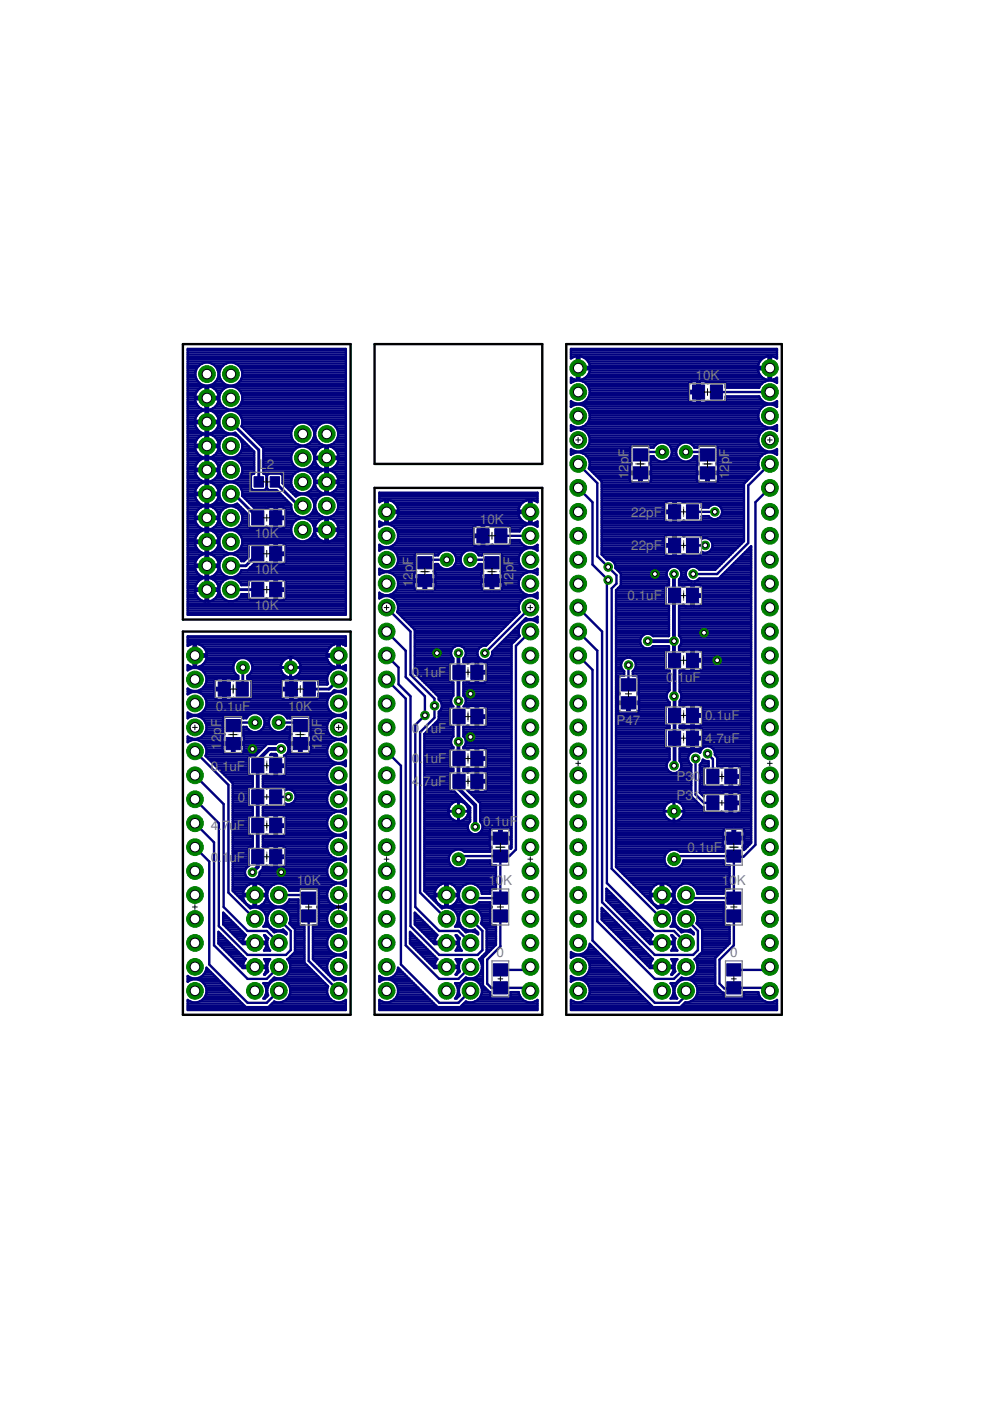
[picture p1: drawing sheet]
<svg xmlns="http://www.w3.org/2000/svg" width="210mm" height="297mm" viewBox="0 0 210 297" stroke-linecap="round" stroke-linejoin="round" font-family="sans-serif">
<defs><g id="words">
<g font-size="2.9" fill="#808080">
<text x="147.5" y="80.6">10K</text>
<text x="55" y="99.4">L</text>
<text x="56.6" y="99.4">2</text>
<text x="133.3" y="101.6" transform="rotate(-90 133.3 101.6)">1</text>
<text x="133.3" y="100" transform="rotate(-90 133.3 100)">2</text>
<text x="133.3" y="98.4" transform="rotate(-90 133.3 98.4)">p</text>
<text x="133.3" y="96.9" transform="rotate(-90 133.3 96.9)">F</text>
<text x="154.6" y="101.6" transform="rotate(-90 154.6 101.6)">1</text>
<text x="154.6" y="100" transform="rotate(-90 154.6 100)">2</text>
<text x="154.6" y="98.4" transform="rotate(-90 154.6 98.4)">p</text>
<text x="154.6" y="96.9" transform="rotate(-90 154.6 96.9)">F</text>
<text x="101.8" y="111.1">10K</text>
<text x="133.8" y="109.5">22pF</text>
<text x="54" y="114.1">10K</text>
<text x="87.5" y="119.7" transform="rotate(-90 87.5 119.7)">F</text>
<text x="108.9" y="119.7" transform="rotate(-90 108.9 119.7)">F</text>
<text x="133.8" y="116.6">22pF</text>
<text x="54" y="121.7">10K</text>
<text x="87.5" y="124.5" transform="rotate(-90 87.5 124.5)">1</text>
<text x="87.5" y="122.9" transform="rotate(-90 87.5 122.9)">2</text>
<text x="87.5" y="121.3" transform="rotate(-90 87.5 121.3)">p</text>
<text x="108.9" y="124.5" transform="rotate(-90 108.9 124.5)">1</text>
<text x="108.9" y="122.9" transform="rotate(-90 108.9 122.9)">2</text>
<text x="108.9" y="121.3" transform="rotate(-90 108.9 121.3)">p</text>
<text x="54" y="129.3">10K</text>
<text x="133.1" y="127.3">0.1uF</text>
<text x="87.4" y="143.6">0.1uF</text>
<text x="141.3" y="144.6">0.</text>
<text x="143.7" y="144.6">1uF</text>
<text x="45.8" y="150.7">0.1uF</text>
<text x="46.9" y="155.8" transform="rotate(-90 46.9 155.8)">p</text>
<text x="46.9" y="154.2" transform="rotate(-90 46.9 154.2)">F</text>
<text x="61.1" y="150.7">10K</text>
<text x="68.2" y="155.8" transform="rotate(-90 68.2 155.8)">p</text>
<text x="68.2" y="154.2" transform="rotate(-90 68.2 154.2)">F</text>
<text x="87.4" y="155.5">0.</text>
<text x="89.7" y="155.5">1uF</text>
<text x="130.7" y="153.7">P47</text>
<text x="149.5" y="152.7">0.1uF</text>
<text x="46.9" y="159" transform="rotate(-90 46.9 159)">1</text>
<text x="46.9" y="157.4" transform="rotate(-90 46.9 157.4)">2</text>
<text x="68.2" y="159" transform="rotate(-90 68.2 159)">1</text>
<text x="68.2" y="157.4" transform="rotate(-90 68.2 157.4)">2</text>
<text x="87.4" y="161.8">0.</text>
<text x="89.7" y="161.8">1uF</text>
<text x="149.5" y="157.5">4.7uF</text>
<text x="44.7" y="163.4">0.1uF</text>
<text x="87.4" y="166.7">4.</text>
<text x="89.7" y="166.7">7uF</text>
<text x="143.4" y="165.6">P3</text>
<text x="146.9" y="165.6">0</text>
<text x="50.4" y="170">0</text>
<text x="143.4" y="169.7">P31</text>
<text x="44.7" y="176.1">4.</text>
<text x="47.1" y="176.1">7</text>
<text x="48.7" y="176.1">uF</text>
<text x="102.4" y="175">0.1uF</text>
<text x="44.7" y="182.7">0.</text>
<text x="47.1" y="182.7">1</text>
<text x="48.7" y="182.7">uF</text>
<text x="145.8" y="180.6">0.1uF</text>
<text x="62.9" y="187.7">10K</text>
<text x="103.5" y="187.7">10</text>
<text x="106.7" y="187.7">K</text>
<text x="153.1" y="187.7">10</text>
<text x="156.2" y="187.7">K</text>
<text x="105.3" y="203">0</text>
<text x="154.8" y="203">0</text>
</g>
</g></defs>
<g fill="#000080" stroke="#000080" stroke-width=".21">
<path d="M53.4 180.1h2.5v3.1h-2.5z"/>
<path d="M57.2 180.1h2.6v3.1h-2.6z"/>
<path d="M53.4 160.8h2.5v3.1h-2.5z"/>
<path d="M57.2 160.8h2.6v3.1h-2.6z"/>
<path d="M62.2 156.4h3v2.5h-3z"/>
<path d="M62.2 152.5h3v2.6h-3z"/>
<path d="M47.9 156.4h3v2.5h-3z"/>
<path d="M47.9 152.5h3v2.6h-3z"/>
<path d="M46.3 144.6h2.6v3h-2.6z"/>
<path d="M50.1 144.6h2.5v3h-2.5z"/>
<path d="M57.2 123.5h2.6v3h-2.6z"/>
<path d="M53.4 123.5h2.5v3h-2.5z"/>
<path d="M57.2 115.9h2.6v3h-2.6z"/>
<path d="M53.4 115.9h2.5v3h-2.5z"/>
<path d="M57.2 108.3h2.6v3h-2.6z"/>
<path d="M53.4 108.3h2.5v3h-2.5z"/>
<path d="M53.4 173.5h2.5v3.1h-2.5z"/>
<path d="M57.2 173.5h2.6v3.1h-2.6z"/>
<path d="M64.3 144.6h2.6v3h-2.6z"/>
<path d="M60.5 144.6h2.6v3h-2.6z"/>
<path d="M57.2 167.4h2.6v3.1h-2.6z"/>
<path d="M53.4 167.4h2.5v3.1h-2.5z"/>
<path d="M104.6 204.3h3v2.6h-3z"/>
<path d="M104.6 208.2h3v2.5h-3z"/>
<path d="M96 141h2.6v3h-2.6z"/>
<path d="M99.8 141h2.6v3h-2.6z"/>
<path d="M96 159.3h2.6v3h-2.6z"/>
<path d="M99.8 159.3h2.6v3h-2.6z"/>
<path d="M104.6 176.4h3v2.6h-3z"/>
<path d="M104.6 180.2h3v2.6h-3z"/>
<path d="M104.9 112.1h2.6v3h-2.6z"/>
<path d="M101.1 112.1h2.6v3h-2.6z"/>
<path d="M88.6 121.8h3v2.6h-3z"/>
<path d="M88.6 118h3v2.6h-3z"/>
<path d="M102.8 121.8h3v2.6h-3z"/>
<path d="M102.8 118h3v2.6h-3z"/>
<path d="M96 164.1h2.6v3.1h-2.6z"/>
<path d="M99.8 164.1h2.6v3.1h-2.6z"/>
<path d="M145.5 138.5h2.6v3h-2.6z"/>
<path d="M141.7 138.5h2.6v3h-2.6z"/>
<path d="M145.5 124.8h2.6v3h-2.6z"/>
<path d="M141.7 124.8h2.6v3h-2.6z"/>
<path d="M96 150.4h2.6v3h-2.6z"/>
<path d="M99.8 150.4h2.6v3h-2.6z"/>
<path d="M141.7 150.2h2.6v3h-2.6z"/>
<path d="M145.5 150.2h2.6v3h-2.6z"/>
<path d="M145.5 155h2.6v3h-2.6z"/>
<path d="M141.7 155h2.6v3h-2.6z"/>
<path d="M153.7 168.7h2.6v3h-2.6z"/>
<path d="M149.9 168.7h2.5v3h-2.5z"/>
<path d="M131.7 147.7h3v2.6h-3z"/>
<path d="M131.7 143.9h3v2.6h-3z"/>
<path d="M149.9 163.1h2.5v3h-2.5z"/>
<path d="M153.7 163.1h2.6v3h-2.6z"/>
<path d="M154.1 176.4h3v2.6h-3z"/>
<path d="M154.1 180.2h3v2.6h-3z"/>
<path d="M150.6 81.6h2.6v3h-2.6z"/>
<path d="M146.8 81.6h2.6v3h-2.6z"/>
<path d="M134.3 99h3v2.6h-3z"/>
<path d="M134.3 95.2h3v2.5h-3z"/>
<path d="M148.5 99h3v2.6h-3z"/>
<path d="M148.5 95.2h3v2.5h-3z"/>
<path d="M141.7 107h2.6v3h-2.6z"/>
<path d="M145.5 107h2.6v3h-2.6z"/>
<path d="M141.7 114.1h2.6v3h-2.6z"/>
<path d="M145.5 114.1h2.6v3h-2.6z"/>
<path d="M154.1 204.3h3v2.6h-3z"/>
<path d="M154.1 208.2h3v2.5h-3z"/>
<path d="M63.9 192.9h3.1v2.6h-3.1z"/>
<path d="M63.9 189.1h3.1v2.6h-3.1z"/>
<path d="M104.6 192.9h3v2.6h-3z"/>
<path d="M104.6 189.1h3v2.6h-3z"/>
<path d="M154.1 189.1h3v2.6h-3z"/>
<path d="M154.1 192.9h3v2.6h-3z"/>
<path d="M57.3 101.1h2v2.2h-2z"/>
<path d="M53.9 101.1h2v2.2h-2z"/>
</g>
<g fill="none" stroke="#000080" stroke-width=".51">
<path d="M39.8 74h33.5v56.3h-33.5zM39.8 79.9h1.7M39.8 79.5h1.6M39.8 79h1.6M39.8 78.5h1.8M39.8 78h2M39.8 77.6h2.4M39.8 77.1h3.1M39.8 76.6h33.5M39.8 76.1h33.5M39.8 75.7h33.5M39.8 75.2h33.5"/>
<path d="M39.8 74.7h33.5M39.8 74.2h33.5M44.9 77.1h3M45.6 77.6h1.6M46 78h.8M46.2 78.5h.4M46.2 79.9h.4M46.3 79.5h.2M46.3 79h.2M50 77.1h23.3M50.7 77.6h22.6M51.1 78h22.2"/>
<path d="M51.2 78.5h22.1M51.3 79.9h22M51.4 79.5h21.9M51.4 79h21.9M121.1 75.7h.6M121.1 75.2h43.6M121.1 74.7h43.6M121.1 74.2h43.6M122.3 79.9h.5M122.3 79.5h.5M122.3 79h.5M122.3 78.5h.5"/>
<path d="M122.3 77.6h.5M122.3 77.1h.5M122.3 76.6h.5M122.3 76.1h.5M122.3 75.7h.5M122.8 78h40.2M123.5 75.7h38.8M124.2 76.1l-.6-.4-.8-.2v5.1a2.51 2.51 0 0 0 2.3-2.3h-2.8v2.3l-1.2-.5v1.1a2.48 2.48 0 0 1 3.5 .5 2.48 2.48 0 0 1-.6 3.5M124.2 76.1l.7 1M124.3 79.9h37.2M124.3 76.1h37.2M124.7 79.5h36.4"/>
<path d="M124.7 76.6h36.4M124.9 77.1l.2 .7h-2.8v-2.3l-1.2 .5v-2h43.6v2l-1.2-.5v2.3h-2.8l.2-.7M124.9 79h36M124.9 77.1h36M125.1 78.5h35.6M125.1 77.6h35.6M160.9 77.1l.7-1 .6-.4 .8-.2v5.1a2.55 2.55 0 0 1-2.3-2.3h2.8v2.3l1.2-.5v1.1a2.4 2.4 0 0 0-3.7 1h-7.1v-.9M163 79.9h.5M163 79.5h.5M163 79h.5M163 78.5h.5M163 77.6h.5"/>
<path d="M163 77.1h.5M163 76.6h.5M163 76.1h.5M163 75.7h.5M164.1 75.7h.6M39.8 99.9h1.5M39.8 99.5h3.8M39.8 99h1.6M39.8 98.5h1.8M39.8 98h2.1M39.8 97.6h2.6M39.8 97.1h14.1"/>
<path d="M39.8 96.6h2.6M39.8 96.1h2.1M39.8 95.7h1.8M39.8 95.2h1.6M39.8 94.7h3.8M39.8 94.2h1.5M39.8 93.7h1.6M39.8 93.3h1.9M39.8 92.8h2.2M39.8 92.3h2.8M39.8 91.8h3.2M39.8 91.4h2.4"/>
<path d="M39.8 90.9h2M39.8 90.4h1.7M39.8 89.9h1.6M39.8 89.5h3.8M39.8 89h1.6M39.8 88.5h1.7M39.8 88.1h2M39.8 87.6h2.4M39.8 87.1h3.2M39.8 86.6h2.8M39.8 86.1h2.2M39.8 85.7h1.9"/>
<path d="M39.8 85.2h1.6M39.8 84.7h1.5M39.8 84.2h3.8M39.8 83.8h1.6M39.8 83.3h1.8M39.8 82.8h2.1M39.8 82.3h2.6M39.8 81.9h33.5M39.8 81.4h2.7M39.8 80.9h2.2M39.8 80.4h1.9M41.4 99l-.1 .4h5.1l-.1-.4"/>
<path d="M41.5 90.4l-.2-.7h5.1l-.2 .7M41.5 90.4l.7 1M41.5 88.5l-.2 .7h5.1l-.2-.7M41.5 88.5l.7-1 1.4-.6a2.51 2.51 0 0 1-2.3-2.3h5.1a2.55 2.55 0 0 1-2.3 2.3l1.4 .6 .7 1M42.2 91.4l.7 .4 .7 .2a2.51 2.51 0 0 0-2.3 2.3h5.1a2.55 2.55 0 0 0-2.3-2.3l.7-.2 .7-.4M42.5 81.4a2.49 2.49 0 0 1-.5-3.7 2.49 2.49 0 0 1 3.7 0 2.49 2.49 0 0 1-.4 3.7M42.5 81.4l.9 .3h.9l1-.3M43.6 97.1a2.53 2.53 0 0 0-2.2 1.9M43.6 97.1a2.51 2.51 0 0 1-2.3-2.3h5.1a2.51 2.51 0 0 1-2.3 2.3M43.6 99.9h.5M43.6 99h.5M43.6 98.5h.5"/>
<path d="M43.6 98h.5M43.6 97.6h.5M43.6 96.6h.5M43.6 96.1h.5M43.6 95.7h.5M43.6 95.2h.5M43.6 94.2h.5M43.6 93.7h.5M43.6 93.3h.5M43.6 92.8h.5M43.6 92.3h.5M43.6 91.8h.5"/>
<path d="M43.6 91.4h.5M43.6 90.9h.5M43.6 90.4h.5M43.6 89.9h.5M43.6 89h.5M43.6 88.5h.5M43.6 88.1h.5M43.6 87.6h.5M43.6 87.1h.5M43.6 86.6h.5M43.6 86.1h.5M43.6 85.7h.5"/>
<path d="M43.6 85.2h.5M43.6 84.7h.5M43.6 83.8h.5M43.6 83.3h.5M43.6 82.8h.5M43.6 82.3h.5M43.9 84.4v40.6M44.1 97.1a2.48 2.48 0 0 1 2.2 1.9M44.1 99.5h2.4M44.1 94.7h2.4M44.1 89.5h2.4M44.1 84.2h2.4"/>
<path d="M44.7 91.8h3.6M44.7 87.1h3.6M45.1 92.3h2.8M45.1 86.6h2.8M45.3 81.4h2.3M45.3 97.6h2.3M45.3 96.6h2.3M45.3 82.3h2.3M45.6 91.4h1.8M45.6 87.6h1.8M45.7 92.8h1.5M45.7 86.1h1.5"/>
<path d="M45.7 80.9h1.4M45.8 98h1.3M45.8 96.1h1.3M45.8 82.8h1.3M46 90.9h.9M46 88.1h.9M46 80.4h.8M46.1 93.3h.7M46.1 85.7h.7M46.1 98.5h.7M46.1 95.7h.7M46.1 83.3h.7"/>
<path d="M46.2 90.4l-.7 1M46.2 90.4h.5M46.2 88.5h.5M46.3 93.7h.3M46.3 85.2h.3M46.3 99h.3M46.3 95.2h.3M46.3 83.8h.3M46.4 89.9h.1M46.4 89h.1M46.4 99.9h.1M46.4 94.2h.1"/>
<path d="M46.4 84.7h.1M46.5 90a2.42 2.42 0 0 0 3.3 1.7l4.1 4.1v4.6h-2.7M46.5 89v1M46.5 89a2.48 2.48 0 0 1 2.4-2 2.48 2.48 0 0 1 2.5 2M47.6 81.4a2.49 2.49 0 0 1-.5-3.7 2.49 2.49 0 0 1 3.7 0 2.49 2.49 0 0 1-.5 3.7M47.6 82.3a2.49 2.49 0 0 0-.5 3.7 2.49 2.49 0 0 0 3.7 0 2.49 2.49 0 0 0-.5-3.7M47.6 96.6a2.49 2.49 0 0 1-.5-3.7 2.49 2.49 0 0 1 3.7 0 2.49 2.49 0 0 1-.5 3.7M47.6 97.6a2.49 2.49 0 0 0-.5 3.7 2.49 2.49 0 0 0 3.7 0 2.49 2.49 0 0 0-.5-3.7M47.6 81.4l.9 .3h.9l.9-.3M47.6 82.3l.9-.3h.9l.9 .3M47.6 96.6l.9 .4h.9l.9-.4M47.6 97.6l.9-.4h.9l.9 .4"/>
<path d="M49.6 91.8h.4M49.6 87.1h23.7M50 92.3h.4M50 86.6h23.3M50.3 97.6h3.6M50.3 96.6h3.6M50.3 82.3h23M50.3 81.4h23M50.5 87.6h22.8M50.7 92.8h.2M50.7 86.1h22.6M50.8 98h3.1"/>
<path d="M50.8 96.1h3.1M50.8 82.8h22.5M50.8 80.9h22.5M51 88.1h22.3M51.1 93.3h.3M51.1 85.7h22.2M51.1 98.5h2.8M51.1 95.7h2.7M51.1 83.3h22.2M51.1 80.4h22.2M51.2 88.5h22.1M51.2 93.7h.7"/>
<path d="M51.2 85.2h22.1M51.3 90.4h11M51.3 99h2.6M51.3 95.2h2M51.3 83.8h22M51.4 90l-.2 .4 4.6 4.6v5.4h6.7M51.4 89v1M51.4 99.9h2.5M51.4 99.5h2.5M51.4 94.7h1.4M51.4 94.2h.9M51.4 89.9h11.4"/>
<path d="M51.4 89.5h21.9M51.4 89h21.9M51.4 84.7h21.9M51.4 84.2h21.9M51.7 90.9h10.3M52.2 91.4h9.6M52.7 91.8h9M53.2 92.3h8.5M53.6 92.8h8.3M54.1 93.3h8M54.6 93.7h7.9M55.1 94.2h8.1"/>
<path d="M55.5 94.7h8.1M55.8 99.9h7.4M55.8 99.5h7.8M55.8 99h6.8M55.8 98.5h6.4M55.8 98h6.1M55.8 97.6h5.9M55.8 97.1h5.9M55.8 96.6h5.9M55.8 96.1h6.1M55.8 95.7h6.4M55.8 95.2h6.8"/>
<path d="M61.7 96.6v1M61.7 96.6a2.48 2.48 0 0 1 2.5-2 2.48 2.48 0 0 1 2.4 2M61.7 97.6a2.48 2.48 0 0 0 2.5 2 2.48 2.48 0 0 0 2.4-2M62.8 89.9a2.49 2.49 0 0 0-.5 3.7 2.49 2.49 0 0 0 3.7 0 2.49 2.49 0 0 0-.4-3.7M62.8 89.9l.9-.3h1l.9 .3M64.8 99.5h3.6M64.8 94.7h3.6M65.2 99.9h2.8M65.2 94.2h3.1M65.6 89.9h2.3M65.7 99h1.9M65.7 95.2h1.9"/>
<path d="M65.9 93.7h1.7M66 90.4h1.4M66.2 98.5h1M66.2 95.7h1M66.3 93.3h.8M66.4 90.9h.7M66.4 98h.5M66.4 96.1h.5M66.5 92.8h.5M66.5 91.4h.4M66.6 96.6v1M66.6 97.6h.2"/>
<path d="M66.6 97.1h2.4M66.6 96.6h.2M66.6 92.3h.2M66.6 91.8h.2M66.9 98.1l-.2-.8h5.1l-.2 .8M66.9 98.1l.7 .9M67.6 95.1l1.4-.5v10.1a2.51 2.51 0 0 1-2.3-2.3h5.1a2.51 2.51 0 0 1-2.3 2.3v-10.1a2.55 2.55 0 0 1 2.3 2.2h-5.1l.4-1zM67.6 99l.7 .4 .7 .2M67.9 89.9a2.49 2.49 0 0 0-.5 3.7 2.49 2.49 0 0 0 3.7 0 2.49 2.49 0 0 0-.5-3.7M67.9 89.9l.9-.3h.9l.9 .3M69 99.6a2.51 2.51 0 0 0-2.3 2.3h5.1a2.55 2.55 0 0 0-2.3-2.3M69 99.9h.5"/>
<path d="M69 99.5h.5M69 99h.5M69 98.5h.5M69 98h.5M69 97.6h.5M69 96.6h.5M69 96.1h.5M69 95.7h.5M69 95.2h.5M69 94.7h.5M69.5 97.1h3.8M70.1 99.5h3.2"/>
<path d="M70.1 94.7h3.2M70.3 94.2h3M70.5 99.9h2.8M70.6 89.9h2.7M71 99h2.3M71 95.2h2.3M71 93.7h2.3M71.1 90.4h2.2M71.4 98.5h1.9M71.4 95.7h1.9M71.4 93.3h1.9M71.4 90.9h1.9"/>
<path d="M71.6 92.8h1.7M71.6 98.1l-.7 .9-.7 .4-.7 .2M71.6 98h1.7M71.6 96.1h1.7M71.6 91.4h1.7M71.7 92.3h1.6M71.7 91.8h1.6M71.8 97.6h1.5M71.8 96.6h1.5M121.1 96.1h.5M121.1 95.7h.9M121.1 90.9h.9"/>
<path d="M121.1 90.4h.5M121.1 86.1h.1M121.1 85.7h43.6M121.1 85.2h.1M121.1 80.9h.5M121.1 80.4h.6M121.2 85.2l-.1-.2v1.3l.1-.2M121.2 86.1l.9-.3h1l.9 .3M121.2 85.2l.9 .4h1l.9-.4M122.3 80.4h.5M122.6 98.4l4 4v15.5l4.1 4.1v1.7l-1 1.1v59.4l10.7 10.6M123.2 95.7h10.4"/>
<path d="M123.2 90.9h39.4M123.5 80.4h38.8M123.6 96.1h10M123.6 90.4h38.6M123.6 80.9h23M124 86.1h37.8M124 85.2h22.3M124 86.1a2.48 2.48 0 0 1 .6 3.6 2.48 2.48 0 0 1-3.5 .4v1.3a2.47 2.47 0 0 1 3.9 1.4M124.1 95.2h9.5M124.1 91.4h37.6M124.3 96.6h9.3M124.3 89.9h37.2"/>
<path d="M124.3 81.4h21.8M124.4 86.6h37M124.4 84.7h21.6M124.6 94.7h9.2M124.6 91.8h36.6M124.7 97.1h8.9M124.7 89.5h36.4M124.7 81.9h21.3M124.8 87.1h36.2M124.8 84.2h21.2M124.8 94.2h14.3M124.8 92.3h36.2"/>
<path d="M124.9 97.6h8.7M124.9 89h36M124.9 82.3h21.1M125 99h8.5M125 87.6h35.8M125 83.8h21M125 99.5h8.5M125 93.8a2.47 2.47 0 0 1-3.9 1.4v1.2a2.44 2.44 0 0 1 3 0 2.44 2.44 0 0 1 .7 2.9l2.8 2.7v15.5l1.1 1.1a1.57 1.57 0 0 1 1.8 1.9l1.1 1.1v2.5l-1 1v58.7l8.8 8.8 .5-.2h.9l1 .4M125 98.5h8.7M125 98h8.6M125 93.7h35.8M125 93.3h35.8"/>
<path d="M125 92.8h35.8M125 88.5h35.8M125 88.1h35.8M125 83.3h22.8M125 82.8h21M125 92.8v1M125.5 99.9h8M133.7 98.5l-.2 .3v1.2h2v2.3M137.8 94.7h.9M137.9 98.5l.1 .3v1.2h-2v2.3M137.9 98.5h10M137.9 98h10"/>
<path d="M137.9 97.6h1.4M137.9 97.1h.9M138 99.9h9.7M138 99.5h9.7M138 99h9.7M140 93.8l-.7 .3-.7 .8h-.7l-.3-.4h-3.6l-.4 .4v3.1l.3 .3-.2 .2M140.4 95.8h-4l-.6 .7M140.8 93.8a2.06 2.06 0 0 1 1.3 3.3 2.06 2.06 0 0 1-3.5-.4h-.7v1.3l-.2 .3 .2 .2M141.5 97.6h2.8M141.7 94.2h2.4M142 97.1h1.8M142.1 94.7h1.6"/>
<path d="M142.3 96.6h1.2M142.3 95.2h1.2M142.4 96.1h1M142.4 95.7h1M145 93.8a2.06 2.06 0 0 0-1.3 3.2 2.06 2.06 0 0 0 3.5-.3h.6v1.3l.3 .3-.4 .5v1.2h2.1v2.3M145.4 95.8h4l.6 .7M145.8 93.8l.8 .3 .6 .8h.6l.4-.4h3.6l.4 .4v3.1l-.3 .3 .2 .2M146.5 97.6h1.3M146.7 94.2h14.3M147 97.1h.8M147.1 94.7h.9M147.8 85.2h.6"/>
<path d="M147.8 84.7h.6M147.8 84.2h.6M147.8 83.8h.6M147.8 82.8h.6M147.8 82.3h.6M147.8 81.9h.6M147.8 81.4h.6M147.8 80.9h.6M149.7 80.9h12.5M149.9 85.2h.3M151.9 83.1h11.3M152 94.7h9.2"/>
<path d="M152.1 98.5l.2 .3v1.2h-2v2.3M152.1 98.5h8.7M152.2 98h8.6M152.2 97.6h8.7M152.2 97.1h8.9M152.2 96.6h9.3M152.2 96.1h10M152.2 95.7h10.4M152.2 95.2h9.5M152.3 99.9h8M152.3 99.5h8.5M152.3 99h8.5"/>
<path d="M153.6 85.2h8.2M153.9 84.7h7.5M153.9 84.2h7.1M153.9 81.9h7.2M153.9 81.4h7.6M153.9 81.3l-.4-.3h-3.2l-.2 .2-.6-.3h-1.1v2h-2.4l.1-1.6 .4-.4h1.3v4.5h-1.1l-.6-.5-.1-1.5h2.4v2h1.1l.6-.4 .2 .3h3.2l.4-.4v-.9h7.1l.1 .5 .7 .7M160.8 93.8a2.45 2.45 0 0 0 3.9 1.4v1.2a2.43 2.43 0 0 0-3 0 2.43 2.43 0 0 0-.7 2.9l-3.3 3.3v12.1l-6 6.1h-3.4a1.6 1.6 0 0 0-2.7 0 1.6 1.6 0 0 0 1 2.5M160.8 92.8v1M161.8 86.1a2.47 2.47 0 0 0-.6 3.5 2.47 2.47 0 0 0 3.5 .5v1.3a2.45 2.45 0 0 0-3.9 1.4M161.8 86.1l.9-.3h1l.9 .3M161.8 85.2l.9 .4h1l.9-.4M163 80.4h.5"/>
<path d="M163.2 98.4l-4.6 4.5v12.2l-6.6 6.6h-5M163.8 95.7h.9M163.8 90.9h.9M164.1 80.4h.6M164.2 96.1h.5M164.2 90.4h.5M164.2 80.9h.5M164.6 86.1h.1M164.6 85.2h.1M164.6 85.2l.1-.2v1.3l-.1-.2M39.8 100.4h1.6M39.8 107.6h2.8"/>
<path d="M39.8 102.3h3.2M39.8 119h1.7M39.8 120h3.8M39.8 119.5h1.6M39.8 118.5h2M39.8 118h2.4M39.8 117.6h3.2M39.8 117.1h2.8M39.8 116.6h2.2M39.8 116.1h1.9M39.8 115.7h1.6M39.8 115.2h1.5"/>
<path d="M39.8 114.7h3.8M39.8 114.2h1.6M39.8 113.7h1.8M39.8 113.3h2.1M39.8 112.8h2.6M39.8 112.3h21.9M39.8 111.8h2.6M39.8 111.4h2.1M39.8 110.9h1.8M39.8 110.4h1.6M39.8 109.9h3.8M39.8 109.5h1.5"/>
<path d="M39.8 109h1.6M39.8 108.5h1.9M39.8 108h2.2M39.8 107.1h3.2M39.8 106.6h2.4M39.8 106.1h2M39.8 105.7h1.7M39.8 105.2h1.6M39.8 104.7h3.8M39.8 104.2h1.6M39.8 103.8h1.7M39.8 103.3h2"/>
<path d="M39.8 102.8h2.4M39.8 101.9h2.8M39.8 101.4h2.2M39.8 100.9h1.9M41.3 105h5.1a2.55 2.55 0 0 1-2.3 2.3 2.51 2.51 0 0 1 2.3 2.2h-5.1a2.6 2.6 0 0 1 2.3-2.3 2.51 2.51 0 0 1-2.3-2.2zM41.3 110h5.1a2.51 2.51 0 0 1-2.3 2.3 2.56 2.56 0 0 1 2.3 2.3h-5.1a2.51 2.51 0 0 1 2.3-2.3 2.56 2.56 0 0 1-2.3-2.3zM41.3 115.1h5.1a2.51 2.51 0 0 1-2.3 2.3 2.56 2.56 0 0 1 2.3 2.3h-5.1a2.51 2.51 0 0 1 2.3-2.3 2.56 2.56 0 0 1-2.3-2.3zM43.6 100.4h.5M43.6 107.6h.5M43.6 102.3h.5M43.6 119h.5M43.6 102.2a2.51 2.51 0 0 1-2.3-2.3h5.1a2.51 2.51 0 0 1-2.3 2.3"/>
<path d="M43.6 102.2a2.51 2.51 0 0 0-2.3 2.3h5.1a2.55 2.55 0 0 0-2.3-2.3M43.6 119.5h.5M43.6 118.5h.5M43.6 118h.5M43.6 117.6h.5M43.6 117.1h.5M43.6 116.6h.5M43.6 116.1h.5M43.6 115.7h.5M43.6 115.2h.5M43.6 114.2h.5M43.6 113.7h.5"/>
<path d="M43.6 113.3h.5M43.6 112.8h.5M43.6 111.8h.5M43.6 111.4h.5M43.6 110.9h.5M43.6 110.4h.5M43.6 109.5h.5M43.6 109h.5M43.6 108.5h.5M43.6 108h.5M43.6 107.1h.5M43.6 106.6h.5"/>
<path d="M43.6 106.1h.5M43.6 105.7h.5M43.6 105.2h.5M43.6 104.2h.5M43.6 103.8h.5M43.6 103.3h.5M43.6 102.8h.5M43.6 101.9h.5M43.6 101.4h.5M43.6 100.9h.5M44.1 120h2.4M44.1 114.7h2.4"/>
<path d="M44.1 109.9h2.4M44.1 104.7h2.4M44.7 102.3h3.6M44.7 117.6h3.6M44.7 107.1h3.6M45.1 107.6h2.8M45.1 117.1h2.8M45.1 101.9h2.8M45.3 112.8h2.3M45.3 111.8h2.3M45.6 118h1.8M45.6 106.6h1.8"/>
<path d="M45.6 102.8h1.8M45.7 116.6h1.5M45.7 108h1.5M45.7 101.4h1.5M45.8 113.3h1.3M45.8 111.4h1.3M46 118.5h.9M46 106.1h.9M46 103.3h.9M46.1 116.1h.7M46.1 108.5h.7M46.1 100.9h.7"/>
<path d="M46.1 113.7h.7M46.1 110.9h.7M46.2 119h.5M46.2 105.7h.5M46.2 103.8h.5M46.3 100.4h.3M46.3 115.7h.3M46.3 109h.3M46.3 114.2h.3M46.3 110.4h.3M46.4 119.5h.1M46.4 105.2h.1"/>
<path d="M46.4 104.2h.1M46.4 115.2h.1M46.4 109.5h.1M46.5 104.2a2.49 2.49 0 0 0 1.1 2.6 2.49 2.49 0 0 0 2.7 0l2.4 2.4v2.3l.4 .5h3.1l.3-.3 .6 .3h1.1v-2h2.3v1.4M46.5 119.5v.9M46.5 104.2a2.48 2.48 0 0 1 2.4-2 2.48 2.48 0 0 1 2.5 2M47.6 111.8a2.48 2.48 0 0 1-.5-3.7 2.48 2.48 0 0 1 3.7 0 2.48 2.48 0 0 1-.5 3.7M47.6 112.8a2.49 2.49 0 0 0-.5 3.7 2.49 2.49 0 0 0 3.7 0 2.49 2.49 0 0 0-.5-3.7M47.6 112.8l.9-.4h.9l.9 .4M47.6 111.8l.9 .4h.9l.9-.4M49.6 102.3h3.6M49.6 117.6h3.1"/>
<path d="M49.6 107.1h1M50 107.6h1.1M50 117.1h2.7M50 101.9h3.2M50.3 112.8h11.4M50.3 111.8h2.7M50.5 118h2.2M50.5 102.8h2.7M50.7 116.6h2M50.7 108h.9M50.7 101.4h2.5M50.8 113.3h11.1"/>
<path d="M50.8 111.4h1.9M51 118.5h1.2M51 103.3h2.2M51.1 116.1h1.6M51.1 108.5h.9M51.1 100.9h2.1M51.1 113.7h11.1M51.1 110.9h1.6M51.2 103.8h2.2M51.2 115.7h1.5M51.2 109h1.3M51.3 114.2h11.3"/>
<path d="M51.3 110.4h1.4M51.4 104.2v.9l2.5 2.5h2.3l.3 .3 .6-.4 2.9 .1 .5 .4v1.5h-2.3v-2M51.4 115.2h5.5M51.4 114.7h12.2M51.4 109.9h1.3M51.4 109.5h1.3M51.4 104.7h8M51.4 104.2h7.6M51.4 105.2h8.5M51.9 105.7h8.5M52.4 106.1h8.5M52.7 115.6l.4-.3h3.1l.3 .2 .6-.4h1.1v2.1h2.3v-1.6l-.5-.4-1.3-.1v4.6l1.3-.1 .5-.6"/>
<path d="M52.7 115.6v2.4l-1 1h-.5a2.44 2.44 0 0 0-2.5-1.5 2.44 2.44 0 0 0-2.2 2M52.9 106.6h8.4M53.3 107.1h8.4M53.5 120h19.8M53.6 100.4l-.4 .4v2.7l.4 .4h2.5l.4-.4v-2.7l-.4-.4M53.8 107.6h3.1M56.3 103.8h.5M56.3 119.5h.3M56.3 111.8h.3M56.5 102.3h.1M56.5 103.3h.1M56.5 102.8h.1"/>
<path d="M56.5 101.9h.1M56.5 101.4h.1M56.5 100.9h.1M57 100.4l-.4 .4v2.7l.4 .4h1.7l3 3.1a2.47 2.47 0 0 0 3.6 2.5 2.47 2.47 0 0 0 .3-4.3M58.2 119h.5M58.2 119.5h.5M58.2 118.5h.5M58.2 118h.5M58.2 117.1h.5M58.2 116.6h.5M58.2 116.1h.5M58.2 115.7h.5"/>
<path d="M58.2 115.2h.5M58.2 111.8h.5M58.2 111.4h.5M58.2 110.9h.5M58.2 110.4h.5M58.2 109.5h.5M58.2 109h.5M58.2 108.5h.5M58.2 108h.5M58.7 107.5v4.5h1.3l.4-.2 .1-.4M58.7 117.6h14.6M58.7 109.9h4.9"/>
<path d="M59.5 100.4l.4 .4v1.7l2.8 2.8 .1-.1M59.9 102.3h1.8M59.9 101.9h1.8M59.9 101.4h2M59.9 100.9h2.2M60 107.6h1.7M60 115.2h13.3M60.3 102.8h1.5M60.3 119.5h13M60.3 111.8h1.4M60.5 115.7h12.8M60.5 108h1.4"/>
<path d="M60.5 119v-1.3h-2.3v2h-1.1l-.6-.4-.3 .3h-2.3l-.8 .7M60.5 119h12.8M60.5 118.5h12.8M60.5 118h12.8M60.5 117.1h12.8M60.5 116.6h12.8M60.5 116.1h12.8M60.5 111.4h1.4M60.5 110.9h1.7M60.5 110.4h2.1M60.5 109.5h2.7M60.5 109h2"/>
<path d="M60.5 108.5h1.6M60.7 103.3h1.3M61.2 103.8h1.1M61.7 104.2h1.1M61.7 111.8v1M61.7 111.8a2.48 2.48 0 0 1 2.5-2 2.48 2.48 0 0 1 2.4 2M61.7 112.8a2.48 2.48 0 0 0 2.5 2 2.48 2.48 0 0 0 2.4-2M62.2 104.7h11.1M62.6 105.2h.2M62.8 105.2l.9-.4h1l.9 .4M62.8 104.2a2.48 2.48 0 0 1-.5-3.7 2.48 2.48 0 0 1 3.7 0 2.48 2.48 0 0 1-.4 3.7M62.8 104.2l.9 .4h1l.9-.4"/>
<path d="M64.8 114.7h3.6M64.8 109.9h3.6M65.2 109.5h3.1M65.6 105.2h2.3M65.6 104.2h2.2M65.7 114.2h1.9M65.7 110.4h1.9M65.9 100.4h1.5M65.9 109h1.7M66 105.7h1.4M66 103.8h1.3M66.2 113.7h1"/>
<path d="M66.2 110.9h1M66.3 108.5h.8M66.3 100.9h.8M66.4 106.1h.7M66.4 103.3h.6M66.4 113.3h.5M66.4 111.4h.5M66.5 108h.5M66.5 101.4h.3M66.5 106.6h.4M66.5 102.8h.3M66.6 111.8v1"/>
<path d="M66.6 107.6h.2M66.6 102.3h2.4M66.6 112.8h.2M66.6 112.3h2.4M66.6 111.8h.2M66.6 107.1h.2M66.6 101.9h.1M66.9 111.4l-.2 .7h5.1l-.2-.7M66.9 111.4l.7-1 .7-.4 .7-.2v5.1a2.51 2.51 0 0 1-2.3-2.3h5.1a2.51 2.51 0 0 1-2.3 2.3v-5.1l.7 .2 .7 .4 .7 1M67.9 105.2l.9-.4h.9l.9 .4M67.9 105.2a2.49 2.49 0 0 0-.5 3.7 2.49 2.49 0 0 0 3.7 0 2.49 2.49 0 0 0-.5-3.7M69 100.4h.5"/>
<path d="M69 114.7h.5M69 114.2h.5M69 113.7h.5M69 113.3h.5M69 112.8h.5M69 111.8h.5M69 111.4h.5M69 110.9h.5M69 110.4h.5M69 109.9h.5M69 104.2h.5M69 103.8h.5"/>
<path d="M69 103.3h.5M69 102.8h.5M69 101.9h.5M69 101.4h.5M69 100.9h.5M69.5 102.3h3.8M69.5 112.3h3.8M70.1 114.7h3.2M70.1 109.9h3.2M70.3 109.5h3M70.6 105.2h2.7M70.7 104.2h2.6"/>
<path d="M71 114.2h2.3M71 110.4h2.3M71 109h2.3M71.1 100.4h2.2M71.1 105.7h2.2M71.2 103.8h2.1M71.4 113.7h1.9M71.4 110.9h1.9M71.4 108.5h1.9M71.4 106.1h1.9M71.5 100.9h1.8M71.5 103.3h1.8"/>
<path d="M71.6 108h1.7M71.6 113.3h1.7M71.6 111.4h1.7M71.6 106.6h1.7M71.7 101.4h1.6M71.7 107.6h1.6M71.7 107.1h1.6M71.7 102.8h1.6M71.8 112.8h1.5M71.8 111.8h1.5M71.8 101.9h1.5M80.4 116.6h.2"/>
<path d="M80.4 116.1h33.6M80.4 115.7h.2M80.4 111.4h.5M80.4 110.9h.7M80.4 106.1h.7M80.4 105.7h33.6M80.4 105.2h33.6M80.4 104.7h33.6M80.6 115.7l-.2-.2v1.3l.2-.2M80.6 116.6l.9-.4h.9l.9 .4M80.6 115.7l.9 .3h.9l.9-.3M81.7 107.6h.5"/>
<path d="M81.7 110.9h.5M81.7 110.4h.5M81.7 109.9h.5M81.7 109.5h.5M81.7 109h.5M81.7 108h.5M81.7 107.1h.5M81.7 106.6h.5M81.7 106.1h.5M82.2 108.5h30M82.8 110.9h28.7M82.8 106.1h28.7"/>
<path d="M83 111.4h17.9M83.3 116.6h27.7M83.3 115.7h17.3M83.3 116.6a2.47 2.47 0 0 1 .7 3.5 2.47 2.47 0 0 1-3.6 .5v1.2a2.43 2.43 0 0 1 4 1.5M83.7 111.8h16.7M83.7 110.4h27M83.7 106.6h27M83.8 117.1h9.6M83.8 115.2h16.6M84.1 109.9h26.2M84.1 107.1h26.2M84.1 120h3.8"/>
<path d="M84.1 112.3h16.3M84.1 117.6h4M84.1 114.7h16.3M84.3 119.5h3.6M84.3 112.8h16.1M84.3 107.6h25.8M84.3 107.5l.2 .8h-2.8v-2.3l-1.3 .5v-2h33.6v2l-1.3-.5v2.3h-2.8l.2-.8M84.3 109.5h25.8M84.3 107.5l-.7-.9-1.4-.6v5a2.56 2.56 0 0 0 2.3-2.2h-2.8v2.2l-1.3-.4v1.1a2.47 2.47 0 0 1 3.6 .4 2.47 2.47 0 0 1-.7 3.6M84.3 118h3.6M84.3 114.2h16.1M84.4 119h3.5"/>
<path d="M84.4 118.5h3.5M84.4 113.7h17.8M84.4 113.3h16M84.5 109h25.4M84.5 108h25.4M92.1 117.6h.9M92.2 117.8h.7a2.06 2.06 0 0 1 3.1-.7 2.06 2.06 0 0 1 0 3.2 2.06 2.06 0 0 1-3.1-.7h-.7v1.3M92.2 120h.9M92.2 117.7l-.3-.4h-3.6l-.4 .4v3.2M92.2 117.7v.1M94.7 118.7h-4l-.6 .6M96 117.1h2.4"/>
<path d="M96.3 120h1.8M96.4 117.6h1.6M96.6 119.5h1.2M96.6 118h1.1M96.7 119h1M96.7 118.5h1M99.5 118.7h4.2l.6 .6M100.4 115.2v-1.3h2.3v1.9h1.1l.6-.3 .2 .3h3.2l.4-.4v-.9h2l.2 .5 .6 .7M101 117.1h9.6M101.3 120h.9M101.4 117.6h.9M102.2 117.7l.3-.4h3.6l.4 .4v3.2l-.3 .3 .4 .5v1.2h-2v2.3"/>
<path d="M102.2 117.8h-.7a2.06 2.06 0 0 0-3.1-.7 2.06 2.06 0 0 0 0 3.2 2.06 2.06 0 0 0 3.1-.7h.7v1.3M102.2 115.7h.5M102.2 115.2h.5M102.2 114.7h.5M102.2 114.2h.5M102.2 113.3h.5M102.2 112.8h.5M102.2 112.3h.5M102.2 111.8h.5M102.2 111.4h.5M102.2 117.7v.1M103.9 111.4h7.5"/>
<path d="M104.2 115.7h.3M106.2 113.6h6.2M106.3 117.6h4M106.5 119h3.5M106.5 120h3.8M106.5 119.5h3.6M106.5 118.5h3.5M106.5 118h3.5M107.9 115.7h3.1M108.2 115.2h2.4M108.2 114.7h2.1M108.2 112.3h2.1"/>
<path d="M108.2 111.8h2.5M108.2 111.8l-.4-.4h-3.2l-.2 .3-.6-.4h-1.1v2h-2.3v-1.5l.4-.4 1.4-.1v4.5h-1.4l-.3-.2-.1-.4M110.1 107.5l.7-.9 1.4-.6v5a2.51 2.51 0 0 1-2.3-2.2h2.8v2.2l1.3-.4v1.1a2.38 2.38 0 0 0-3.8 1h-2v-.9M111 116.6a2.47 2.47 0 0 0-.6 3.5 2.47 2.47 0 0 0 3.6 .5v1.2a2.45 2.45 0 0 0-4 1.5M111 116.6l1-.4h.9l.9 .4M111 115.7l1 .3h.9l.9-.3M112.2 107.6h.5M112.2 110.9h.5M112.2 110.4h.5M112.2 109.9h.5M112.2 109.5h.5M112.2 109h.5"/>
<path d="M112.2 108h.5M112.2 107.1h.5M112.2 106.6h.5M112.2 106.1h.5M113.3 110.9h.7M113.3 106.1h.7M113.4 111.4h.6M113.8 115.7l.2-.2v1.3l-.2-.2M113.8 116.6h.2M113.8 115.7h.2M122.6 103.4l3 3.1v13.2l3.3 3.3-.2 .2v64l10.1 10.2h4.1l2.5 2.5M125.9 100.4h9.6"/>
<path d="M126.4 100.9h7.1M126.9 101.4h6.6M127.4 101.9h6.2M127.6 107.6h13.4M127.6 102.3h30.3M127.6 117.1h13.4M127.6 116.6h13.4M127.6 116.1h13.4M127.6 115.7h15.2M127.6 115.2h13.4M127.6 114.7h13.4M127.6 114.2h13.4"/>
<path d="M127.6 113.7h13.5M127.6 113.3h30.1M127.6 112.8h30.1M127.6 112.3h30.1M127.6 111.8h30.1M127.6 111.4h30.1M127.6 110.9h30.1M127.6 110.4h13.5M127.6 109.9h13.4M127.6 109.5h13.4M127.6 109h13.4M127.6 108.5h15.2"/>
<path d="M127.6 108h13.4M127.6 107.1h13.4M127.6 106.6h13.5M127.6 106.1h30.1M127.6 105.7h30.1M127.6 105.2h30.1M127.6 104.7h30.1M127.6 104.2h30.1M127.6 103.8h30.1M127.6 103.3h30.1M127.6 102.8h30.1M127.6 117.6h13.5"/>
<path d="M128.1 118h26.3M128.5 118.5h25.5M129.9 119h23.6M130.3 119.5h22.7M130.5 120h22M133.6 101.9l-.1-1.4h4.5v1.4M133.6 101.9l.2 .3 .4 .1M135.5 101.9h.5M135.5 101.4h.5M135.5 100.9h.5M136 100.4h13.8M138 101.9l-.6 .4"/>
<path d="M138 101.9h9.8M138 101.4h9.7M138 100.9h9.7M141.3 113.5l-.3 .5v1.4h2.3v-2h1.1l.6 .3 .3-.2h3.1l.4 .4v.3a1.58 1.58 0 0 1 2.3 1.4 1.58 1.58 0 0 1-2.3 1.4v.4l-.4 .4h-3.1l-.3-.3-.6 .4h-1.1v-2h-2.3v1.3l.1 .4 .3 .2 1.4 .1v-4.5h-1.2zM142.8 107.6h.5M142.8 117.6h.5M142.8 117.1h.5M142.8 116.6h.5M142.8 116.1h.5M142.8 115.2h.5M142.8 114.7h.5M142.8 114.2h.5"/>
<path d="M142.8 113.7h.5M142.8 110.4h.5M142.8 109.9h.5M142.8 109.5h.5M142.8 109h.5M142.8 108h.5M142.8 107.1h.5M142.8 106.6h.5M145 117.6h.1M145 110.4h.1M145 106.6h.1M145 106.6l.3-.2h3.1l.4 .3v.9h1.4a1.59 1.59 0 0 1 2.4-.3 1.59 1.59 0 0 1 0 2.4 1.59 1.59 0 0 1-2.4-.3"/>
<path d="M145 106.6l-.6-.3h-1.1v2h-2.3v-1.4l.1-.3 .5-.3h1.2v4.5h-1.2l-.5-.3-.1-.4v-1.3h2.3v2h1.1l.6-.4M146.8 115.6h2.7M146.8 108.5h4.7M147.8 101.9l-.1-1.4h4.6l-.1 1.4M147.8 101.9l.2 .3 .4 .1M148.6 117.6h6.3M148.7 110.4h9M148.7 106.6h9M148.7 113.7h9M148.8 107.6h1.5M148.8 117.1h.1M148.8 109.9h2.1"/>
<path d="M148.8 107.1h2.1M149.8 101.9h.5M149.8 101.4h.5M149.8 100.9h.5M150.1 117.1h5.3M150.2 114.2h7.5M150.3 100.4h9.6M150.3 109.5l-1.5-.1v.9l-.4 .4h-3.1l-.3-.3M150.7 116.6h5.2M150.8 114.7h6.9M151 116.1h5.3M151 115.2h6.3"/>
<path d="M151.1 115.7h5.7M152.2 109.9h5.5M152.2 107.1h5.5M152.2 101.9h6.2M152.2 101.9l-.6 .4M152.3 101.4h6.6M152.3 100.9h7.1M152.8 107.6h4.9M152.8 109.5h4.9M153 109h4.7M153 108h4.7M153.1 108.5h4.6"/>
<path d="M155.1 120h4.2M155.6 119.5h3.7M156.1 119h3.2M156.5 118.5h2.8M157 118h2.3M157.5 117.6h1.8M158 117.1h1.3M158.5 116.6h.8M158.9 116.1h.4M163.2 103.4l-3 3.1v72.6l-2.6 2.6h-1.9l-.1-.2M39.8 136.6h.6M39.8 136.1h33.5"/>
<path d="M39.8 135.7h33.5M39.8 135.2h33.5M39.8 120.9h1.7M39.8 129.9h33.5M39.8 129.5h33.5M39.8 129h33.5M39.8 128.5h33.5M39.8 128h33.5M39.8 127.6h33.5M39.8 127.1h2.6M39.8 126.6h2.1M39.8 126.1h1.8"/>
<path d="M39.8 125.6h1.6M39.8 125.2h3.8M39.8 124.7h1.5M39.8 124.2h1.6M39.8 123.7h1.9M39.8 123.3h2.2M39.8 122.8h2.8M39.8 122.3h3.2M39.8 121.8h2.4M39.8 121.4h2M39.8 120.4h1.6M41.1 139.9h.5"/>
<path d="M41.1 139.5h.5M41.1 138.5h.5M41.1 138h.5M41.1 137.6h.5M41.1 137.1h.5M41.1 136.6h.5M41.4 125.6a2.55 2.55 0 0 0 2.2 2v-45.7a2.51 2.51 0 0 0-2.3 2.2h5.1a2.51 2.51 0 0 0-2.3-2.2v45.7a2.49 2.49 0 0 0 2.2-2M41.4 125.6l-.1-.3h5.1l-.1 .3M41.5 120.9l-.2-.7h5.1l-.2 .7M41.5 120.9l.7 1M41.6 139h29.9M42.2 136.6h28.7"/>
<path d="M42.2 121.9l.7 .4 .7 .2a2.56 2.56 0 0 0-2.3 2.3h5.1l-.4-1.1M43 137.1l-.7-.5-.7-.1v5l1.4-.6 .7-.9M43 137.1l.7 .9M43 137.1h27.1M43.4 137.6h26.3M43.6 120.9h.5M43.6 127.1h.5M43.6 126.6h.5M43.6 126.1h.5M43.6 125.6h.5M43.6 124.7h.5M43.6 124.2h.5"/>
<path d="M43.6 123.7h.5M43.6 123.3h.5M43.6 122.8h.5M43.6 122.3h.5M43.6 121.8h.5M43.6 121.4h.5M43.6 120.4h.5M43.7 138l.2 .7h-2.8v-2.2l-1.3 .4v-2h33.5v2l-1.2-.4v2.2h-2.8l.1-.7M43.7 140l.2-.8h-2.8v2.3l-1.3-.5v1.1a2.48 2.48 0 0 1 3.6 .5 2.48 2.48 0 0 1-.7 3.5M43.7 139.9h6.5M43.7 138h25.7M43.8 139.5h17.3"/>
<path d="M43.8 138.5h25.5M44.1 125.2h2.4M44.7 122.3h3.6M45.1 122.8h2.8M45.3 127.1h2.3M45.5 121.9l-.7 .4-.7 .2 1.1 .4 .8 .8M45.6 121.8h1.8M45.7 123.3h1.5M45.8 126.6h1.3M46 121.4h.9M46.1 123.7h.7M46.1 126.1h.7"/>
<path d="M46.2 120.9h.5M46.2 120.9l-.7 1M46.3 124.2h.3M46.3 125.6h.3M46.4 120.4h.1M46.4 124.7h.1M46.5 120.4a2.45 2.45 0 0 0 2.2 2 2.45 2.45 0 0 0 2.5-1.5h22.1M47.6 127.1a2.47 2.47 0 0 1-.3-4 2.47 2.47 0 0 1 3.9 1h1.5v-.8l.4-.4h3.1l.3 .2 .6-.3h1.1v2h2.3v-1.4l-.1-.4-.5-.2h-1.2v4.5h1.2l.5-.3 .1-.4v-1.3h-2.3v2h-1.1l-.4-.2M47.6 127.1l.9 .4h.9l.9-.4M49.6 122.3h23.7M50 122.8h6.9M50.3 127.1l.7-.7 .2-.4h1.5v.8l.4 .4h3.1l.3-.3 .2 .2"/>
<path d="M50.3 127.1h2.7M50.5 121.8h22.8M50.7 123.3h2M50.8 126.6h1.9M51 121.4h22.3M51.1 123.7h1.6M51.1 126.1h1.6M52.7 139.9h7.5M53 120.4h20.3M53.1 120.3v.1M53.1 120.3l-.6 .6M56.3 127.1h.3"/>
<path d="M58.2 127.1h.5M58.2 126.6h.5M58.2 126.1h.5M58.2 125.6h.5M58.2 124.7h.5M58.2 124.2h.5M58.2 123.7h.5M58.2 123.3h.5M58.2 122.8h.5M58.7 125.2h14.6M60 122.8h13.3M60.3 127.1h13"/>
<path d="M60.5 123.3h12.8M60.5 126.6h12.8M60.5 126.1h12.8M60.5 125.6h12.8M60.5 124.7h12.8M60.5 124.2h12.8M60.5 123.7h12.8M61.6 139.9h.1M61.6 139.5h.1M62.2 139.5h7.1M63.1 139.9h6.3M69.4 140l-.1-.8h2.8v2.3l1.2-.5v1.1a2.44 2.44 0 0 0-3 0 2.44 2.44 0 0 0-.8 2.9l-.1 .1h-1.9v-.8l-.4-.4h-3.1l-.3 .3-.5-.4h-1.2v2h-2.3l.1-1.5 .6-.5h1.1v4.6h-1.1l-.5-.3"/>
<path d="M70.1 137.1l.7-.5 .7-.1v5l-1.4-.6-.7-.9M70.1 137.1l-.7 .9M71.5 139.9h.6M71.5 139.5h.6M71.5 138.5h.6M71.5 138h.6M71.5 137.6h.6M71.5 137.1h.6M71.5 136.6h.6M72.7 136.6h.6M80.4 120.9h.5M80.4 126.6h.5"/>
<path d="M80.4 126.1h.9M80.4 121.4h.9M82 128.8l5 5.1v9.1l5.1 5.1v4.1l-3 3v34.1l5.6 5.5M82 139l2.5 2.5v3.6l2.5 2.5v48.8l6.1 6.1h8.2l1-1.1v-4l-2.6-2.6M82 133.9l4 4.1v5.6l4.1 4v4.1l-2 2v38.6l5 5.1h4.1l2.5 2.5M82.6 126.1h29.2M82.6 121.4h5.3M83 120.9h4.9M83 126.6h28.4M83.5 125.6h27.4M83.5 121.8h4.3M83.7 127.1h27"/>
<path d="M83.7 120.4h4.2M84 125.2h26.4M84 122.3h3.8M84.1 127.6h26.2M84.2 124.7h3.7M84.2 122.8h3.6M84.3 128h25.8M84.3 129.5h25.7M84.4 129.9h25.6M84.4 124.2a2.43 2.43 0 0 1-4 1.5v1.2a2.44 2.44 0 0 1 3 0 2.44 2.44 0 0 1 .8 2.9l3.7 3.7v9.2l5.1 5v.7l.5 .4 .2 .5v.7M84.4 129h25.6M84.4 128.5h25.6"/>
<path d="M84.4 124.2h3.4M84.4 123.7h3.4M84.4 123.3h5.4M84.4 123.3v.9M84.8 130.4h24.8M85.3 130.9h23.8M85.8 131.4h22.8M86.3 131.8h21.8M86.7 132.3h21M87.2 132.8h20M87.7 133.3h19M87.9 120.9l.3 .3-.3 .3-.1 1.4h2v2.3"/>
<path d="M87.9 139.9h8.2M87.9 139.5h8.1M87.9 139h7.8M87.9 138.5h7.7M87.9 138h7.8M87.9 137.6h8M87.9 137.1h8.6M87.9 136.6h15.5M87.9 136.1h15.9M87.9 135.7h16.4M87.9 135.2h16.9M87.9 134.7h17.4"/>
<path d="M87.9 134.2h17.8M87.9 133.8h18.3M88.5 125.2l-.6-.5-.1-1.3h4.6l-.1 1.3-.6 .5M89.8 124.7h.5M89.8 124.2h.5M89.8 123.7h.5M90.3 123.3h13.8M92.2 121.4h10M92.2 120.9h10M92.2 120.9l-.2 .3 .4 .5v1.2h-2.1v2.3M92.2 120.4h1.4M92.3 124.7h9.8"/>
<path d="M92.4 124.2h9.6M92.4 123.7h9.6M92.4 122.8h9.6M92.4 122.3h9.6M92.4 121.8h9.6M95.8 120.4h2.8M97.9 137.1h4.2M98.3 139.9h3.9M98.4 139.5h3.2M98.5 137.6h3M98.7 139h2.6M98.7 138h2.6"/>
<path d="M98.8 138.5h2.4M100.8 120.4h1.4M102.2 120.9l.2 .3-.4 .5v1.2h2.1v2.3M102.7 125.2l-.6-.5-.1-1.3h4.6l-.1 1.3-.6 .5M103.4 139.9h5.1M104 139.5h4.5M104.1 124.7h.5M104.1 124.2h.5M104.1 123.7h.5M104.3 139h4.2M104.4 138.5h4.1M104.5 138h4"/>
<path d="M104.6 123.3h5.4M105 137.6h3.5M105.5 137.1h3M105.9 136.6h2.6M106.4 136.1h2.5M106.4 121.4h5.4M106.4 120.9h5M106.5 120.4h4.2M106.5 124.7h3.7M106.6 124.2h3.4M106.6 123.7h3.4M106.6 122.8h3.6"/>
<path d="M106.6 122.3h3.8M106.6 121.8h4.3M106.9 135.7h2.5M107.4 135.2h2.5M107.8 134.7h2.3M108.3 134.2h1.7M108.8 133.8h1.2M109 136l-.5 .6v43.1l-.3 .3M109 136h.1M109.3 133.3h.7M109.7 132.8h.6M110 124.2a2.45 2.45 0 0 0 4 1.5v1.2a2.44 2.44 0 0 0-3.1-.1 2.44 2.44 0 0 0-.7 3l-7.1 7.1a1.6 1.6 0 0 0-1.9 1.5 1.6 1.6 0 0 0 1.7 1.7 1.6 1.6 0 0 0 1.5-1.9l7.1-7.1 .5 .2h.9l.9-.4"/>
<path d="M110 123.3v.9M110.2 132.3h.4M110.7 131.8h.3M111 131.8a2.31 2.31 0 0 0-.8 3.1l-1.2 1.1M111 131.8l1-.3h.9l.9 .3M111.2 131.4h2.8M112.4 128.8l-9.6 9.7M112.4 133.9l-3 3v43.2l-1.4 1.4h-10.2l-.6 .7 .1-.2M113.1 126.1h.9M113.1 121.4h.9M113.4 120.9h.6M113.4 126.6h.6"/>
<path d="M113.8 130.9l.2-.2v1.3l-.2-.2M113.8 131.8h.2M113.8 130.9h.2M122.6 133.9l4 4.1v57.3l12.2 12.2h4.1l2.5-2.5M122.6 139l3 3v57.4l13.2 13.2h5.1l1.5-1.5v-1M122.6 128.8l5.1 5.1v57.4l11.1 11.2h8.2l1-1.1v-4l-2.6-2.6M130.5 120.4h11.5M130.6 139.9h1.5M130.6 139.5h10.5M130.6 139h10.5M130.6 138.5h10.5M130.6 138h10.7"/>
<path d="M130.6 137.6h11.2M130.6 137.1h5.6M130.6 136.6h5.3M130.6 136.1h5.1M130.6 135.7h5.1M130.6 135.2h5.3M130.6 129.9h11.2M130.6 129.5h11.2M130.6 129h11.2M130.6 128.5h11.2M130.6 128h10.5M130.6 127.6h10.5"/>
<path d="M130.6 127.1h10.5M130.6 126.6h10.5M130.6 126.1h10.5M130.6 125.6h10.5M130.6 125.2h10.5M130.6 134.7h5.7M130.6 134.2h11.2M130.6 133.8h11.2M130.6 133.3h11.2M130.6 132.8h11.2M130.6 132.3h11.2M130.6 131.8h11.2"/>
<path d="M130.6 131.4h11.2M130.6 130.9h11.2M130.6 130.4h11.2M130.9 120.9h10.6M131 124.7h10.1M131.4 121.4h10M131.5 124.2h9.9M131.6 123.7h10.2M131.6 123.3h10.2M131.6 122.8h10.2M131.6 122.3h9.9M131.6 121.8h9.7"/>
<path d="M132.9 139.4a1.59 1.59 0 0 0-1.2 1.3 1.59 1.59 0 0 0 .6 1.6M133.6 139.4a1.61 1.61 0 0 1 1.2 1.3 1.61 1.61 0 0 1-.6 1.6M134.4 139.9h6.7M135.7 135.6a1.59 1.59 0 0 0 .9 1.8 1.59 1.59 0 0 0 1.9-.4l3.3 .1M138.3 134.7h3.5M138.4 137.1h3.4M141.1 128.1l.4 .3h.3v6.4l-3.3 .1a1.57 1.57 0 0 0-1.6-.5 1.57 1.57 0 0 0-1.2 1.2M141.8 137.1v.7h-.3l-.4 .4v3.6l.4 .4h.5v4.1a1.53 1.53 0 0 0-.4 2.2M143.8 120.4h2.2M144 137.6h15.3M144 137.1h15.3M144 129.9h15.3"/>
<path d="M144 129.5h15.3M144 129h15.3M144 128.5h1.3M144 123.7h15.3M144 123.3h15.3M144 134.7h15.3M144 134.2h15.3M144 133.8h15.3M144 133.3h15.3M144 132.8h15.3M144 132.3h15.3M144 131.8h15.3"/>
<path d="M144 131.4h15.3M144 130.9h15.3M144 130.4h15.3M144 137.1v.7h.6l.3 .2M144 122.8h1.8M144.3 120.9h1.3M144.3 135.2h15M144.3 136.6h15M144.4 122.3h1.1M144.5 136.1h14.8M144.5 135.7h14.8M144.5 121.8h.9"/>
<path d="M144.5 121.4h.9M144.5 135.6v.6l-.5 .9M144.7 124.2h.3M144.8 138h.1M144.9 138l.5-.3h1.2v2h2.3v-1.3l-.2-.4M146.6 139.5h.5M146.6 139h.5M146.6 138.5h.5M146.6 138h.5M146.6 128.5h.5M146.6 128h.5M146.6 127.6h.5"/>
<path d="M146.6 127.1h.5M146.6 126.6h.5M146.6 125.6h.5M146.6 125.2h.5M146.6 124.7h.5M146.6 124.2h.5M146.8 140h5.2M147.1 139.9h12.2M147.1 126.1h12.2M147.3 123.3l.5-.3 .5-.4h4.1l6.9-6.8v62.9l-1.5 1.5v-.3M147.9 120.4h4.2M148.1 122.8h11.2"/>
<path d="M148.4 128.5h10.9M148.7 124.2h10.6M148.7 138h10.6M148.7 138l-.5-.3h-1.1v4.6h1.1l.4-.2 .3-.5v-1.3h-2.3v2l-1.4-.1-.3-.3-.3 .3h-.5v4.4M148.8 128.1l.1-1.6h-2.3v2h-1.2l-.5-.3-.3 .2h-.6v6.4l.5 .8M148.9 128h10.4M148.9 139.5h10.4M148.9 139h10.4M148.9 138.5h10.4M148.9 124.7v1.3h-2.3v-2h-1.2l-.5 .4-.3-.3h-.6v-1.2a1.59 1.59 0 0 0 0-2.3 1.59 1.59 0 0 0-2.2 0 1.59 1.59 0 0 0 0 2.3v1.2h-.3l-.4 .4v3.6M148.9 124.7l-.2-.4-.3-.2-1.3-.1v4.5h1.3l.4-.4M148.9 127.6h10.4"/>
<path d="M148.9 127.1h10.4M148.9 126.6h10.4M148.9 125.6h10.4M148.9 125.2h10.4M148.9 124.7h10.4M152.7 122.3h6.6M153.2 121.8h6.1M153.7 121.4h5.6M154.2 120.9h5.1M154.6 120.4h4.7M39.8 147.1h.1M39.8 157.1h.5"/>
<path d="M39.8 156.6h.9M39.8 151.8h.9M39.8 151.4h.5M39.8 146.6h5.7M39.8 146.1h.1M39.8 141.8h.5M39.8 141.4h.6M39.9 147.1l.9-.4h1l.9 .4M39.9 146.1l.9 .4h1l.9-.4M39.9 146.1l-.1-.1v1.2l.1-.1M41.1 141.4h.5M41.1 140.9h.5"/>
<path d="M41.1 140.4h.5M41.3 159.3l7.1 7.1v22.9l5.6 5.5M42 156.6h5.2M42 151.8h10.6M42.2 141.4h7.3M42.3 157.1h4.9M42.3 151.4h10.9M42.3 141.8h7.2M42.7 147.1a2.48 2.48 0 0 1 .6 3.5 2.48 2.48 0 0 1-3.5 .5v1.2a2.47 2.47 0 0 1 4 1.4M42.7 147.1h2.8M42.7 146.1h4.6M42.9 156.1h4.3"/>
<path d="M42.9 152.3h4.4M43 140.9h6.6M43 157.5h6.2M43 150.9h27.1M43 142.3h6.6M43.2 147.6h2.3M43.2 145.6h2.3M43.3 155.6h4.2M43.3 152.8h4M43.4 158h3.8M43.4 150.4h26.3M43.4 142.8h6.5"/>
<path d="M43.4 140.4h6.4M43.5 148h2.1M43.5 145.2h2M43.6 155.2h3.7M43.6 153.3h3.7M43.6 158.5h3.6M43.6 149.9h25.9M43.6 143.3h6.8M43.7 159.9h10.7M43.7 148.5h25.7M43.7 144.7h1.8M43.8 153.7a2.47 2.47 0 0 1-1.2 2.6 2.47 2.47 0 0 1-2.8-.2v1.3a2.43 2.43 0 0 1 3-.1 2.43 2.43 0 0 1 .8 3l5.7 5.7v22.9l3.8 3.7 .4-.2h1l.9 .4"/>
<path d="M43.8 159.4h3.6M43.8 159h3.4M43.8 154.7h3.5M43.8 154.2h3.5M43.8 153.7h3.5M43.8 149.5h25.6M43.8 149h25.6M43.8 144.2h1.8M43.8 143.7h6.7M45.8 144l-.3 .5v1.3h2.3v-2h1.2l.5 .4 .3-.3h.7v-.6a2.05 2.05 0 0 1-.6-3.1 2.05 2.05 0 0 1 3.2 0 2.05 2.05 0 0 1-.6 3.1v.6h.4l.4 .4v3.6l-.4 .4h-3.1l-.3-.3-.5 .4h-1.2v-2.1h-2.3v1.4l.3 .5 .3 .2h1.2v-4.6h-1.2zM47.3 152.3l.4-.4h3.5l.4 .4h.6a2.05 2.05 0 0 1 3.2-.7 2.05 2.05 0 0 1 0 3.2 2.05 2.05 0 0 1-3.2-.7h-.6v1.3l-.2 .3 .3 .3v1.4h-2v2.3h1.4l.5-.3 .1-.4v-1.1h-4.5v1.1l.5 .7h1.5v-2.3h-2v-1.1l.4-.6-.3-.3zM47.3 147.1h.5"/>
<path d="M47.3 148h.5M47.3 147.6h.5M47.3 146.6h.5M47.3 145.6h.5M47.3 145.2h.5M47.3 144.7h.5M47.3 144.2h.5M49.2 159.4h.5M49.2 159h.5M49.2 158.5h.5M49.2 158h.5M49.5 148h.1"/>
<path d="M49.7 157.5h8.9M51.4 155.6h10.3M51.5 146l-.1 .1M51.5 159.4h3.4M51.6 152.3h.1M51.6 155.2h1.9M51.6 154.7h1.1M51.6 154.2h.7M51.7 156.1h9.7M51.7 159h3.7M51.7 158.5h4.1M51.7 158h4.6"/>
<path d="M51.7 157.1h9.7M51.7 156.6h9.7M52.5 143.7h16.9M52.6 143.3h7.8M53.1 142.8h6.8M53.1 148h6.7M53.2 144.2h6.6M53.2 140.4h6.6M53.3 147.1h6.4M53.3 147.6h6.4M53.3 146.6h6.4M53.3 146.1h8.2"/>
<path d="M53.3 145.6h6.4M53.3 145.2h6.4M53.3 144.7h6.4M53.3 142.3h6.4M53.4 140.9h6.2M53.5 141.8h6M53.5 141.4h6M54.1 153.2h-4l-.7 .6M54.6 155.2h3.9M54.9 151.4h3.3M55.4 154.7h2.3M55.6 151.8h2"/>
<path d="M55.8 154.2h1.5M55.9 152.3h1.3M56 153.7h1.1M56.1 153.3h.9M56.1 152.8h.9M57.3 152.1a2.02 2.02 0 0 1 3.6 .2h.6l.4-.4h3.5l.4 .4v3.1l-.2 .3 .3 .3v1.4h-2v2.3h1.4l.3-.1 .3-.6v-1.1h-4.5v1.1l.2 .4 .5 .3h1.3v-2.3h-2v-1.1l.4-.6-.3-.3v-1.3h-.6a2.05 2.05 0 0 1-2.9 .9 2.05 2.05 0 0 1-.7-2.9zM57.4 159.9h1.1M59.1 153.2h3.9l.7 .6M59.5 141.4v.1h4.3v-.1M59.6 155.2h1.9M59.7 142.3l-.2-.7h4.3l-.2 .7M59.8 140.4l.7-.7 1.1-.3v4.2a2.11 2.11 0 0 1-1.9-1.3"/>
<path d="M59.8 140.4l-.3 1M59.9 148.1l-.2-.4v-1.4h2.3v2.1h1.2l.5-.3M59.9 151.4h10.9M60.5 154.7h1M60.6 157.5h2.8M60.6 151.8h10.6M60.7 159.9h8.7M60.8 154.2h.7M61 158h.4M61 159.4h.6M61.2 158.5a1.56 1.56 0 0 0-1.2-1.2 1.56 1.56 0 0 0-1.5 .4h-1.9l-2.4 2.5h-1.1l-.4 .4v3.5l.4 .4h.5v2.3h-.5l-.4 .4v3.5l.4 .4h.5v1.8h-.5l-.4 .4M61.2 158.5a1.5 1.5 0 0 1-1 1.7l.2 .2"/>
<path d="M61.2 159h.2M61.2 158.5h.2M61.5 147.1h.5M61.5 152.3h.1M61.5 148h.5M61.5 147.6h.5M61.5 146.6h.5M61.5 145.6h.5M61.5 145.2h.5M61.5 144.7h.5M61.5 144.2h.5M61.6 143.3h.1"/>
<path d="M61.6 142.8h.1M61.6 142.3h.1M61.6 141.8h.1M61.6 141.4h.1M61.6 140.9h.1M61.6 140.4h.1M62.8 143.3h6.7M63.4 142.8h6.3M63.4 159.4h.5M63.4 159h.5M63.4 158.5h.5M63.4 158h.5"/>
<path d="M63.5 140.4l-.7-.7-1.1-.3v4.2a2.06 2.06 0 0 0 1.9-1.3M63.5 140.4l.3 1M63.5 140.4h6.2M63.6 142.3h6.5M63.7 140.9h6.4M63.7 148h.1M63.7 141.8h7.1M63.8 141.4h7.1M63.9 157.5h6.2M65.6 155.6h4.2M65.7 159.4h3.7M65.8 155.2h3.8"/>
<path d="M65.8 154.7h3.6M65.8 154.2h3.6M65.8 153.7h3.6M65.8 153.3h3.8M65.8 152.8h4M65.8 152.3h4.5M65.9 156.1h4.4M65.9 159h3.5M65.9 158.5h3.6M65.9 158h3.8M65.9 157.1h4.9M65.9 156.6h5.3"/>
<path d="M67.4 148h2.2M67.4 144.2h2M67.5 147.6h2.4M67.5 144.7h1.9M69.4 153.7a2.46 2.46 0 0 0 1.1 2.6 2.46 2.46 0 0 0 2.8-.2v1.3a2.47 2.47 0 0 0-3.5 .4 2.47 2.47 0 0 0 .6 3.6M70.4 147.1a2.47 2.47 0 0 0-.6 3.5 2.47 2.47 0 0 0 3.5 .5v1.2a2.45 2.45 0 0 0-3.9 1.4M70.4 147.1l.9-.4h1l.9 .4M70.4 147.1h-2.9v.8l-.4 .4h-3.1l-.3-.2M70.6 146.6h2.7M71.5 141.4h.6M71.5 140.9h.6M71.5 140.4h.6"/>
<path d="M72.4 156.6h.9M72.4 151.8h.9M72.7 141.4h.6M72.8 157.1h.5M72.8 151.4h.5M72.8 141.8h.5M73.2 146.1l.1-.1v1.2l-.1-.1M73.2 146.1l-.9 .4h-1l-.4-.2-.7 .8M73.2 147.1h.1M73.2 146.1h.1M82 144.1l4 4v52.3l7.1 7.1h4.1l2.5-2.5M82 159.3l3 3v42.2l8.1 8.1h4.1l2.5-2.5"/>
<path d="M87.9 142.3h7.5M87.9 141.8h7.5M87.9 141.4h7.5M87.9 140.9h7.5M87.9 140.4h7.8M88.1 142.8h7.3M88.5 143.3h6.9M89 143.7h6.4M89.5 144.2h5.9M90 155.6v33.3l3.7 3.7 .5-.2h.9l.9 .4M90 159.9h5.4M90 159.4h5.4"/>
<path d="M90 159h5.4M90 158.5h6.1M90 158h5.8M90 157.5h5.6M90 157.1h5.6M90 156.6h5.8M90 156.1h6.1M90 155.6h6.1M90 144.7h6.1v2.8a1.52 1.52 0 0 0 0 2.3h-.3l-.4 .4v3.5l.4 .4h.3v2M90.4 155.2h5.7M90.4 145.2h5.7M90.9 154.7h5.2"/>
<path d="M90.9 145.6h5.2M91.4 154.2h4.7M91.4 146.1h4.7M91.8 153.7h3.6M91.9 146.6h4.2M92.3 153.3h3.1M92.4 147.1h3.7M92.8 152.8h2.6M92.8 147.6h3.3M93 152.3h2.4M93 151.8h2.4M93 151.4h2.4"/>
<path d="M93 148h2.7M93.1 150.9h2.3M93.2 148.5h2.4M93.5 150.4h1.9M93.5 149h2.1M93.7 149.9h1.9M93.7 149.5h2.1M93.7 150l-.2 .5-.5 .4v1.7l-3 3M96.1 156.1a1.52 1.52 0 0 0 0 2.3v.3h-.3l-.4 .3v3.6l.4 .4h.3v.5h-.3l-.4 .4v3.5l.4 .4h.5l3.4 3.4v2.9a1.57 1.57 0 0 0 .2 2.5M98.3 147.1h10.2M98.3 158.5h10.2M98.3 156.1h10.2"/>
<path d="M98.3 155.6h10.2M98.3 155.2h10.2M98.3 154.7h10.2M98.3 154.2h10.2M98.3 146.6h10.2M98.3 146.1h10.2M98.3 145.6h10.2M98.3 145.2h10.2M98.3 156.1a1.48 1.48 0 0 1 0 2.3v.3h.6l.3 .2 .3-.3h1.4v2h2.3v-1.4l-.3-.5-.4-.1h-1.1v4.5h1.1l.5-.3M98.3 147.6h10.2M98.6 149.5h9.9M98.6 158h9.9"/>
<path d="M98.6 156.6h9.9M98.6 148h9.9M98.7 149h9.8M98.8 157.5h9.7M98.8 157.1h9.7M98.8 148.5h9.7M98.9 140.4h.5M99.1 149.9h.2M99.2 150l.5-.3h1.2v2h2.3v-1.4l-.3-.5-.4-.1h-1.1v4.5h1.1l.6-.5M99.4 144.7h-1.1v2.8a1.49 1.49 0 0 1 0 2.3h.6l.3 .2M100.9 159.9h.5M100.9 159.4h.5"/>
<path d="M100.9 159h.5M100.9 153.7h.5M100.9 153.3h.5M100.9 152.8h.5M100.9 152.3h.5M100.9 151.4h.5M100.9 150.9h.5M100.9 150.4h.5M100.9 149.9h.5M100.9 144.7h.5M100.9 144.2h.5M100.9 143.7h.5"/>
<path d="M100.9 143.3h.5M100.9 141.8h.5M100.9 141.4h.5M100.9 140.9h.5M100.9 140.4h.5M101.4 151.8h7.1M101.4 142.3h7.1M102.8 144.7h5.7M102.9 140.4h5.6M103 149.9h5.5M103.1 159h5.4M103.1 153.7h5.4"/>
<path d="M103.1 153.7l.1-1.5h-2.3v2h-1.2l-.5-.4-.3 .3h-.6v2M103.2 144.2h5.3M103.2 140.9h5.3M103.2 142.8v1.3l-.2 .4-.5 .3h-1.1v-4.5h1.1l.5 .3 .2 .3v1.4h-2.3v-2h-1.2l-.5 .4-.3-.3h-.6v-.8a1.58 1.58 0 0 0 0-2.2 1.58 1.58 0 0 0-2.2 0 1.58 1.58 0 0 0 0 2.2v.8h-.3l-.4 .4v3.5l.4 .4M103.2 159.9h5.3M103.2 159.4h5.3M103.2 153.3h5.3M103.2 152.8h5.3M103.2 152.3h5.3M103.2 151.4h5.3M103.2 150.9h5.3M103.2 150.4h5.3"/>
<path d="M103.2 143.7h5.3M103.2 143.3h5.3M103.2 141.8h5.3M103.2 141.4h5.3M108.5 142.8h-7.6v2h-1.4l-.3-.4-.3 .3M130.6 147.1h.7M130.6 159.9h11.4M130.6 159.4h11.4M130.6 159h11.4M130.6 158.5h10.7M130.6 158h10.5M130.6 157.5h10.5"/>
<path d="M130.6 157.1h10.5M130.6 156.6h10.5M130.6 156.1h10.5M130.6 155.6h10.5M130.6 155.2h10.5M130.6 154.7h10.5M130.6 154.2h11.4M130.6 153.7h10.8M130.6 153.3h10.5M130.6 152.8h10.5M130.6 152.3h10.5M130.6 151.8h10.5"/>
<path d="M130.6 151.4h10.5M130.6 150.9h.7M130.6 150.4h.4M130.6 149.9h.4M130.6 149.5h.4M130.6 149h2.4M130.6 148.5h.4M130.6 148h.4M130.6 147.6h.4M130.6 146.6h.5M130.6 146.1h.5M130.6 145.6h.5"/>
<path d="M130.6 145.2h.5M130.6 144.7h.5M130.6 144.2h.5M130.6 143.7h.5M130.6 142.8h1.7M130.6 142.3h1.7M130.6 141.8h1.3M130.6 141.4h1.1M130.6 140.9h1.1M130.6 140.4h1.2M131 150.4v-1.1h4.5v1.1M131.3 147.1l-.3 .5v1.2h2v2.3l-1.5-.1-.5-.6"/>
<path d="M131.5 143.3l-.4 .3v3.2l.2 .3M132.3 142.3v1h-1.7M133 150.9h.5M133 150.4h.5M133 149.9h.5M133 149.5h.5M133.2 141v4.2M133.5 149h8.5M134.2 142.3v1h7.8M134.2 142.8h7.8M134.2 142.3h7.8M134.6 141.8h6.5"/>
<path d="M134.7 140.4h6.4M134.8 141.4h6.3M134.8 140.9h6.3M135 143.3l.4 .3v3.2l-.2 .3M135.2 147.1h6.2M135.2 147.1l.3 .5v1.2h-2v2.3l1.5-.1 .5-.6M135.3 150.9h5.8M135.4 146.6h6.3M135.4 146.1h6.6M135.4 145.6h6.6M135.4 145.2h6.6M135.4 144.7h6.6"/>
<path d="M135.4 144.2h6.6M135.4 143.7h6.6M135.5 150.4h5.6M135.5 149.9h5.6M135.5 149.5h6.5M135.5 148.5h6.1M135.5 148h5.9M135.5 147.6h5.8M141.6 148.5l.4 .4v.6h-.5l-.4 .4v3.6l.4 .3h.5v.5h-.5l-.4 .4v3.6l.4 .4h.5v2.4a1.59 1.59 0 0 0-.4 2.2 1.59 1.59 0 0 0 2.3 .3 1.59 1.59 0 0 0 .2-2.3M144.1 159.9h2.1M144.1 159.4h2.6M144.1 159h4.6"/>
<path d="M144.1 154.2h15.2M144.1 149.5h1.2M144.1 149h15.2M144.1 146.6h15.2M144.1 146.1h15.2M144.1 145.6h15.2M144.1 145.2h15.2M144.1 144.7h15.2M144.1 144.2h15.2M144.1 143.7h15.2M144.1 143.3h15.2M144.1 142.8h15.2"/>
<path d="M144.1 142.3h15.2M144.1 146.6a1.54 1.54 0 0 1 .1 1.9M144.2 148.5h15.1M144.2 148.5l-.1 .1v.9h.5l.3 .3 .5-.4h1.2v2h2.3v-1.3l-.2-.4-.5-.3h-1.1v4.5h1.3l.5-.6M144.4 147.1h14.9M144.4 148h14.9M144.5 147.6h14.8M144.7 153.7h.3M144.8 158.5h.1M146.1 159.9a1.57 1.57 0 0 0 .5 2.2v6.7l2.3 2.3h.3v.9l.4 .4h3.1l.3-.3 .2 .2M146.6 158.5h.5M146.6 158h.5"/>
<path d="M146.6 157.5h.5M146.6 157.1h.5M146.6 156.1h.5M146.6 155.6h.5M146.6 155.2h.5M146.6 154.7h.5M146.6 153.7h.5M146.6 153.3h.5M146.6 152.8h.5M146.6 152.3h.5M146.6 151.4h.5M146.6 150.9h.5"/>
<path d="M146.6 150.4h.5M146.6 149.9h.5M146.6 149.5h.5M146.6 141.8h.5M146.6 141.4h.5M146.6 140.9h.5M146.6 140.4h.5M146.6 154.2v2.1h2.3l-.1-1.6-.6-.5M147.1 156.6h12.2M147.1 151.8h12.2M147.1 154.2v4.6h1.1l.5-.3M148.3 159.4h.2"/>
<path d="M148.4 149.5h10.9M148.7 153.7h10.6M148.7 158.5h.4M148.7 158.5l.2-.4v-1.3h-2.3v2h-1.2l-.5-.4-.3 .3h-.5v2.6M148.8 154.7h10.5M148.8 141.8h10.5M148.9 149.9h10.4M148.9 153.3v-1.4h-2.3v2h-1.2l-.5-.3-.3 .2h-.5v.5h.5l.3 .3 .5-.4M148.9 158h10.4M148.9 157.5h10.4M148.9 157.1h10.4M148.9 156.1h10.4"/>
<path d="M148.9 155.6h10.4M148.9 155.2h10.4M148.9 153.3h10.4M148.9 152.8h10.4M148.9 152.3h10.4M148.9 151.4h10.4M148.9 150.9h10.4M148.9 150.4h10.4M148.9 141.4h10.4M148.9 140.9h10.4M148.9 140.4h10.4M149.1 158.5l-.4 .4-.3 .7a1.57 1.57 0 0 0-2.3 .3"/>
<path d="M149.1 158.5l.6-.3h.6l.6 .3M150 159.8l1.2 1.2v3.6M150.9 158.5l.4 .4 .3 .6v.6l.5 .5v1.9h.6l.3 .3 .4-.4h1.3v2h2.3v-1.4l-.1-.3-.5-.3h-1.2v4.5h1.2l.5-.3M150.9 158.5h8.4M151.4 159h7.9M151.6 159.4h7.7M151.6 159.9h7.7M41.3 174.5l4.1 4.1v21.8l7.1 7.1h4.1l2.5-2.5M41.3 179.6l3.1 3.1v21.8l8.1 8.1h4.1l2.5-2.5M41.3 169.5l5.1 5v21.9l6.1 6.1h8.1l1-1.1v-4l-2.5-2.6M41.3 164.4l6.1 6.1v21.8l5.1 5.1h4.1l2.5 2.5M43.7 160.4h9.2"/>
<path d="M44.2 160.9h8.5M44.7 161.4h8M45.1 161.8h7.6M45.6 162.3h7.1M46.1 162.8h6.6M46.6 163.3h6.1M47.1 163.7h5.6M47.5 164.2h5.3M48 164.7h5.6M48.5 165.2h5.1M49 165.7h4.6M49.3 172.8h4.3"/>
<path d="M49.3 179.9h3.4M49.3 179h4.3M49.3 178.5h4.3M49.3 178h4.3M49.3 177.5h4.3M49.3 177.1h3.7M49.3 176.6h3.4M49.3 176.1h3.4M49.3 175.6h3.4M49.3 175.2h3.4M49.3 174.7h3.4M49.3 174.2h3.4"/>
<path d="M49.3 173.7h3.4M49.3 173.3h3.4M49.3 172.3h4.3M49.3 171.8h4.3M49.3 171.4h4.3M49.3 170.9h3.6M49.3 170.4h3.4M49.3 169.9h3.4M49.3 169.5h3.4M49.3 169h3.4M49.3 168.5h3.4M49.3 168h3.4"/>
<path d="M49.3 167.6h3.4M49.3 167.1h3.5M49.3 166.6h4.3M49.3 166.1h4.3M52.7 173.3v3.5l.4 .4h.5v2.3h-4.3M53.1 179.5l-.4 .4v3.5l.1 .1a1.58 1.58 0 0 0-.1 2.8 1.58 1.58 0 0 0 2.4-1.4l.6-.7v-.4h.5l.3-.3 .6 .4h1.1v-2h2.3v1.3M55.7 172.8h14.4M55.7 179h13.7M55.7 178.5h13.9M55.7 178h14.2M55.7 177.5h14.7M55.7 172.3h15.1"/>
<path d="M55.7 171.8h15.5M55.7 171.4h14.6M55.7 166.6h15.1M55.7 166.1h14.4M55.7 165.7h14M55.7 165.2h13.8M55.7 164.7h13.7M56.2 179.5l.3 .2 .6-.3h1.1v2h2.3v-1.4l-.3-.5-.3-.1h-1.2v4.5h1.3l.5-.7M56.4 177.1h.2M56.5 170.9h.2M56.5 167.1h.1M58.2 172.8v2h2.3v-1.6l-.6-.4"/>
<path d="M58.2 179.5h.5M58.2 179.9h.5M58.2 177.1h.5M58.2 176.6h.5M58.2 176.1h.5M58.2 175.6h.5M58.2 174.7h.5M58.2 174.2h.5M58.2 173.7h.5M58.2 173.3h.5M58.2 164.2h.5M58.2 163.7h.5"/>
<path d="M58.2 163.3h.5M58.2 162.8h.5M58.2 161.8h.5M58.2 161.4h.5M58.2 160.9h.5M58.2 160.4h.5M58.5 169h2.6M58.7 172.8v4.5l1.3-.1 .4-.2 .1-.4M58.7 175.2h10.7M58.7 162.3h11.7M60.1 179.5h9.3M60.3 170.9h9.5"/>
<path d="M60.3 177.1h13M60.3 167.1h10.9M60.4 160.4l.1 .3v1.4h-2.3v-2h-.9l.2-.2h1l.2 .2v4.5h1.2l.6-.5v-1.5h-2.3v2h-1.1l-.6-.4-.3 .3h-.5v2.3h.5l.4 .3 .3-.3h3.1l.4 .4v.4a1.57 1.57 0 0 1 2.3 1.4 1.57 1.57 0 0 1-2.3 1.3v.4l-.4 .4h-3.1l-.3-.3-.4 .3h-.5v1.8h.5l.3 .2 .6-.3M60.4 160.4h9.2M60.4 170.4h.2M60.4 164.2h9M60.5 173.3h9.2M60.5 179.9h8.9M60.5 176.6v-1.3h-2.3v2h-1.1l-.6-.4-.3 .3h-.5v2.3h1.1M60.5 176.6h9.9M60.5 176.1h9.4M60.5 175.6h9.1"/>
<path d="M60.5 174.7h8.9M60.5 174.2h8.9M60.5 173.7h9M60.5 163.7h8.9M60.5 163.3h9.1M60.5 162.8h9.4M60.5 161.8h12.8M60.5 161.4h9.9M60.5 160.9h9.4M61.7 170.4h7.9M61.8 167.6h8.5M62.4 169.9h7"/>
<path d="M62.4 168h7.4M62.6 169.5h6.8M62.7 168.5h6.9M62.7 169h6.7M69.4 169.9a2.45 2.45 0 0 0 3.9 1.5v1.2a2.47 2.47 0 0 0-3.5 .5 2.47 2.47 0 0 0 .6 3.5M69.4 169v.9M70.4 162.3a2.47 2.47 0 0 0-.6 3.5 2.47 2.47 0 0 0 3.5 .5v1.2a2.45 2.45 0 0 0-3.9 1.5M70.4 177.5a2.47 2.47 0 0 0-.6 3.6 2.47 2.47 0 0 0 3.5 .4v1.3a2.43 2.43 0 0 0-3.9 1.4M70.4 177.5l.9-.3h1l.9 .3M70.4 176.6l.9 .4h1l.9-.4M70.4 162.3l.9-.4h1l.9 .4M70.4 161.4l.9 .3h1l.9-.3"/>
<path d="M72.4 171.8h.9M72.4 167.1h.9M72.8 172.3h.5M72.8 166.6h.5M73.2 161.4l.1-.2v1.3l-.1-.2M73.2 176.6l.1-.1v1.2l-.1-.2M73.2 177.5h.1M73.2 176.6h.1M73.2 162.3h.1M73.2 161.4h.1M90 172.8h5.2M90 179.5h13.9"/>
<path d="M90 179.9h13.9M90 179h13.8M90 178.5h13.8M90 178h13.8M90 177.5h15.8M90 177.1h13.8M90 176.6h9.8M90 176.1h9.4M90 175.6h9.2M90 175.2h9.2M90 174.7h9.3M90 174.2h9.6"/>
<path d="M90 173.7h6M90 173.3h5.5M90 172.3h5.1M90 171.8h5.1M90 171.4h5.2M90 170.9h5.4M90 170.4h5.8M90 169.9h6.7M90 169.5h8M90 169h7.5M90 168.5h7M90 168h6.5"/>
<path d="M90 167.6h5.5M90 167.1h5.4M90 166.6h5.4M90 166.1h5.4M90 165.7h5.4M90 165.2h5.4M90 164.7h5.4M90 164.2h5.4M90 163.7h5.5M90 163.3h6.1M90 162.8h5.6M90 162.3h5.4"/>
<path d="M90 161.8h5.4M90 161.4h5.4M90 160.9h5.4M90 160.4h5.4M95.1 171.8v.2h4.2v-.2M95.4 170.9l-.3 .9M96.7 169.9h.5v4.2a2.12 2.12 0 0 1-2.1-2.1h4.2l-.1 .8M96.7 169.9l-.9 .5-.4 .5M97.2 172.8h.1M97.2 173.7h.1M97.2 173.3h.1M97.2 172.3h.1"/>
<path d="M97.2 171.8h.1M97.2 171.4h.1M97.2 170.9h.1M97.2 170.4h.1M97.2 169.9h.1M97.7 169.9h-.5v4.2a2.19 2.19 0 0 0 2-1.3M97.7 169.9l.9 .5 .4 .5M97.7 169.9h.7M98.3 163.3h10.2M98.4 173.7h1.3M98.6 170.4h.3M98.9 173.3h.8"/>
<path d="M99 170.9h.4M99 170.9l.3 .9M99.1 162.8h.1M99.1 163.7h.1M99.2 172.8h.5M99.2 162.8l-.3 .2h-.6v.5h.6l.3 .3 .3-.4h1.4v2h2.3v-1.4l-.5-.6h-1.3v4.5h1.1l.5-.3 .2-.4v-1.3h-2.3v2h-1.2l-.6-.3 2.7 2.7v3.8a1.54 1.54 0 0 1-.2 2.5M99.2 162.8l.5 .3h1.2v-2h2.3v1.3l-.2 .4M99.2 171.4h.5M99.3 172.3h.4M99.3 171.8h.4M99.6 168h8.9M99.9 176.6l.5 .3h.6l.6-.3"/>
<path d="M100 168.5h8.5M100.5 169h8M100.9 167.6h.5M100.9 167.1h.5M100.9 166.6h.5M100.9 166.1h.5M100.9 165.2h.5M100.9 164.7h.5M100.9 164.2h.5M100.9 163.7h.5M100.9 162.8h.5M100.9 162.3h.5"/>
<path d="M100.9 161.8h.5M100.9 161.4h.5M100.9 160.4h.5M101 169.5h7.5M101.4 165.7h7.1M101.4 160.9h7.1M101.5 169.9h7M101.7 176.6h2.1M101.8 172.8h6.7M101.8 173.7h6.7M101.8 173.3h6.7M101.8 172.3h6.7"/>
<path d="M101.8 171.8h6.7M101.8 171.4h6.7M101.8 170.9h6.7M101.8 170.4h6.7M101.9 174.2h6.6M102.1 176.1h1.8M102.2 174.7h6.3M102.3 175.6h6.2M102.3 175.2h6.2M103 162.8h5.5M103.1 167.6h5.4M103.1 163.7h5.4"/>
<path d="M103.2 167.1h5.3M103.2 166.6h5.3M103.2 166.1h5.3M103.2 165.2h5.3M103.2 164.7h5.3M103.2 164.2h5.3M103.2 162.3h5.3M103.2 161.8h5.3M103.2 161.4h5.3M103.2 160.4h5.3M103.9 176.1l-.1 1.4h4.6l-.1-1.4M103.9 179.9v.7h-5.4a2.05 2.05 0 0 0-3.2 .7 2.05 2.05 0 0 0 1.5 2.9"/>
<path d="M104 179.5l.2 .2-.3 .2M104.5 175.6l-.6 .5M105.8 177.1h.5M105.8 176.6h.5M105.8 176.1h.5M105.8 175.6v2.4h-2v1.1l.2 .4M106.3 177.5h2.2M106.3 175.6v2.4h2.1v1.1l-.2 .4M107.7 175.6l.6 .5M108.2 179.5l-.2 .2 .2 .2M108.2 179.5h.3M108.2 179.9h.1"/>
<path d="M108.2 179.9v.1M108.3 176.1h.2M108.4 179h.1M108.4 178.5h.1M108.4 178h.1M108.4 177.1h.1M108.4 176.6h.1M130.6 172.8h10.3M130.6 179.5h22.9M130.6 179.9h22.8M130.6 179h22.7M130.6 178.5h22.7"/>
<path d="M130.6 178h22.7M130.6 177.5h24.7M130.6 177.1h22.7M130.6 176.6h22.7M130.6 176.1h22.8M130.6 175.6h28.7M130.6 175.2h28.7M130.6 174.7h28.7M130.6 174.2h28.7M130.6 173.7h11.1M130.6 173.3h10.6M130.6 172.3h10.2"/>
<path d="M130.6 171.8h10.2M130.6 171.4h10.3M130.6 170.9h10.5M130.6 170.4h10.9M130.6 169.9h11.8M130.6 169.5h16.6M130.6 169h16.1M130.6 168.5h16M130.6 168h16M130.6 167.6h16M130.6 167.1h16M130.6 166.6h16"/>
<path d="M130.6 166.1h16M130.6 165.7h16M130.6 165.2h16M130.6 164.7h16M130.6 164.2h16M130.6 163.7h11.6M130.6 163.3h11M130.6 162.8h10.8M130.6 162.3h10.7M130.6 161.8h10.8M130.6 161.4h11.1M130.6 160.9h11.4"/>
<path d="M130.6 160.4h11.4M140.8 171.8v.2h4.2v-.2M140.9 172.8l-.1-.8h4.2l-.1 .8M141.1 170.9l.7-.7 1.1-.3v4.2a2.19 2.19 0 0 1-2-1.3M141.1 170.9l-.3 .9M142.9 172.8h.1M142.9 173.7h.1M142.9 173.3h.1M142.9 172.3h.1M142.9 171.8h.1M142.9 171.4h.1M142.9 170.9h.1"/>
<path d="M142.9 170.4h.1M142.9 169.9h.1M143.4 169.9h4.3M143.6 163.7h3M144.1 173.7h15.2M144.1 160.9h1.8M144.1 160.4h1.8M144.1 161.4h1.9M144.2 163.3h2.4M144.3 170.4h3.8M144.4 161.8h1.9M144.4 162.8h2.2"/>
<path d="M144.5 162.3h2.1M144.6 173.3h14.7M144.7 170.9h3.9M144.7 170.9l-.7-.7-1.1-.3v4.2a2.13 2.13 0 0 0 2-1.3M144.7 170.9l.3 .9M144.9 172.8h14.4M144.9 171.4h4.3M145 172.3h4.5M145 171.8h4.2M147.5 160.8v7.6l1.7 1.8h2M148.4 168h4.9M148.4 167.6h10.9"/>
<path d="M148.4 167.1h10.9M148.4 166.6h1M148.4 166.1h.8M148.4 165.7h.8M148.4 165.2h.8M148.4 164.7h.8M148.4 164.2h.8M148.4 163.7h.8M148.4 163.3h.8M148.4 162.8h.9M148.4 162.3h1.8M148.7 161.8h1.5"/>
<path d="M148.8 168.5h.4M148.9 161.4h1.3v1.1h-.6l-.4 .4v3.5l.4 .4h3.1l.4-.2M149.7 161.4l-.7-.3-.2 .6-.4 .4v6l.8 .8v-.5l.4-.3h3.1l.3 .2 .6-.3h1.1v2h2.3v-1.6l-.5-.4h-1.3v4.5h1.2l.3-.2M151.9 160.4h7.4M152.1 162.3h7.2M152.1 161.8h7.2M152.1 161.4h7.2M152.1 160.9h7.2M152.8 172.3h.4M152.9 166.6h.2M153.1 166.6l.5 .3h1.1v-2h2.3v1.3l-.1 .4M153.2 172.3l.4 .2h1.1v-2h2.3v1.3l-.3 .5"/>
<path d="M153.4 176.1l-.1 1.4h4.6l-.1-1.4M153.4 179.9v.7h-9.2a2.05 2.05 0 0 0-3.2 .7 2.05 2.05 0 0 0 1.5 2.9M153.5 179.5l.2 .2-.3 .2M154 175.6l-.6 .5M154.7 172.3h.5M154.7 171.8h.5M154.7 171.4h.5M154.7 170.9h.5M154.7 169.9h.5M154.7 169.5h.5M154.7 169h.5M154.7 168.5h.5"/>
<path d="M154.7 168h.5M154.7 166.6h.5M154.7 166.1h.5M154.7 165.7h.5M154.7 165.2h.5M154.7 164.2h.5M154.7 163.7h.5M154.7 163.3h.5M154.7 162.8h.5M155.2 170.4h4.1M155.2 164.7h4.1M155.3 177.1h.6"/>
<path d="M155.3 176.6h.6M155.3 176.1h.6M155.3 175.6v2.4h-2v1.1l.2 .4M155.9 177.5h3.4M155.9 175.6v2.4h2v1.1l-.2 .4M156.6 168h2.7M156.7 172.3h2.6M156.9 166.6h2.4M157 162.8h2.3M157 168.5h2.3M157 171.8h2.3M157 171.4h2.3"/>
<path d="M157 170.9h2.3M157 169.9h2.3M157 169.5h2.3M157 169h2.3M157 166.1h2.3M157 165.7h2.3M157 165.2h2.3M157 164.2h2.3M157 163.7h2.3M157 163.3h2.3M157.2 175.6l.6 .5M157.7 179.5h.8"/>
<path d="M157.7 179.5l-.2 .2 .3 .2M157.8 179.9h.3M157.8 176.1h1.5M157.9 179h1.1M157.9 178.5h1.4M157.9 178h1.4M157.9 177.1h1.4M157.9 176.6h1.4M46.3 197.6l5.8 5.7-.4 .7-.2 .7h2.3v.6h-2.3l-5.2-5.3zM46.3 199.9h2.4M46.3 199.5h1.9M46.3 199h1.4"/>
<path d="M46.3 198.5h.9M46.3 198h.5M47.3 193.5l4.8 4.8-.4 .6-.2 .8h2.3v.5h-2.3l-4.2-4.2zM47.3 195.6h2.2M47.3 195.2h1.7M47.3 194.7h1.2M47.3 194.2h.7M47.3 193.7h.3M47.4 196.1h2.5M47.9 196.6h2.5M48.4 197.1h2.5M48.9 197.5h2.5"/>
<path d="M49.3 198h2.5M49.3 188.5h2.5M49.3 188h2.9M49.3 187.5h3.5M49.3 187.1h21.9M49.3 186.6h21M49.3 186.1h3.2M49.3 185.6h2.8M49.3 185.2h2.6M49.3 184.7h2.6M49.3 184.2h2.8M49.3 183.7h3.2"/>
<path d="M49.3 183.3h3.4M49.3 182.8h3.4M49.3 182.3h3.4M49.3 181.8h3.4M49.3 181.4h3.4M49.3 180.9h3.4M49.3 180.4h3.4M49.4 189h2.2M49.8 198.5h2.1M49.9 189.4h1.6M50.3 199h1.4M50.4 189.9h3.4"/>
<path d="M50.8 199.5h.7M50.9 190.4h.7M51.2 199.9h2.6M51.4 190.9h.3M51.8 191.3h.2M52.1 188.1l.9-.7 .8-.2v5.1a2.51 2.51 0 0 1-2.3-2.3h5.1a2.51 2.51 0 0 1-2.3 2.3v-5.1a2.56 2.56 0 0 1 2.3 2.3h-5.1l.2-.7zM52.3 191.8h.2M52.8 192.3h10.8M53.8 190.4h.5M53.8 191.8h.5M53.8 191.3h.5M53.8 190.9h.5"/>
<path d="M53.8 189.4h.5M53.8 189h.5M53.8 188.5h.5M53.8 188h.5M53.8 187.5h.5M54.3 199.9h2.4M54.3 189.9h2.4M54.5 186.1h15.3M54.9 185.6h14.7M55.1 185.2h14.3M55.2 187.5h2.9M55.3 184.7h14.1"/>
<path d="M55.4 192.8a2.41 2.41 0 0 1 .4 3.7h1.1l1.2 1.2a2.24 2.24 0 0 1 2.6 .4v-.3l-.7-.7a2.45 2.45 0 0 1-3.1-1.1 2.45 2.45 0 0 1 .8-3.2M55.4 192.8h2.3M55.5 191.8h2.2M55.7 184.2h13.7M55.9 188h1.5M55.9 193.3h1.3M56 191.3h1.2M56.1 198.5h.3M56.1 196.1h.9M56.2 193.7h.7M56.2 188.5h.8M56.3 190.9h.6"/>
<path d="M56.3 183.7h.4M56.3 195.6h.5M56.4 199h.5M56.4 194.2h.3M56.4 189h.4M56.5 195.2h.2M56.5 194.7h.2M56.5 190.4h.2M56.5 199.5h.2M56.5 189.4h.2M56.9 199l-.2 .4v1M56.9 199l-.7-.7h-.2l.6 1.4h-2.3v.5h2.3l-.6 1.3h1.3l-.6-1.1"/>
<path d="M57.1 196.6h.3M57.5 197.1h.6M57.7 191.8a2.47 2.47 0 0 1-.2-3.9 2.47 2.47 0 0 1 3.9 .9h1.9l.4-.4h3.5l.4 .4v3.2l-.3 .3M57.7 192.8l.9-.4h1l.9 .4M57.7 191.8l.9 .4h1l.9-.4M58 197.5h.5M58.2 183.7h.5M58.2 183.3h.5M58.2 182.8h.5M58.2 182.3h.5M58.2 181.4h.5M58.2 180.9h.5"/>
<path d="M58.2 180.4h.5M58.7 181.8h12.1M59.1 189.8h5.7l.6 .6M59.7 197.5h.8M60.1 187.5h10.7M60.2 183.7h9.4M60.5 191.8l.7-.6 .2-.5h1.9v1.3l.3 .3M60.5 192.8a2.36 2.36 0 0 1 .8 3l1.2 1.2v4.8M60.5 192.8h2.8M60.5 191.8h2.8M60.5 183.3h9.3M60.5 182.8h9.8"/>
<path d="M60.5 182.3h10.7M60.5 181.4h9.6M60.5 180.9h9.2M60.5 180.4h9M60.6 198h.1M60.8 188h9.3M61 193.3h2.3M61 191.3h2.3M61.2 188.5h2.4M61.3 193.7h2M61.3 190.9h2M61.4 195.6h1.9"/>
<path d="M61.5 194.2h1.8M61.5 195.2h1.8M61.5 194.7h1.8M61.7 196.1h1.9M62.1 196.6h2.4M62.5 199.9h2M62.5 199.5h2M62.5 199h2M62.5 198.5h2M62.5 198h2M62.5 197.5h2M62.5 197.1h2"/>
<path d="M63.6 192.3l-.3 .3v3.2l.4 .4h.8v7.9l5.1 5a2.43 2.43 0 0 0 .7 3 2.43 2.43 0 0 0 3-.1v2.1h-33.5v-2.1a2.47 2.47 0 0 0 3.4-.2 2.47 2.47 0 0 0 0-3.4 2.47 2.47 0 0 0-3.4-.2v-1.3l.1 .2M65.4 194.2v9.5l6.4 6.4M66.4 199.9h3M66.4 199.5h3M66.4 199h3.2M66.4 198.5h3.4M66.4 198h3.9M66.4 197.5h4.8M66.4 197.1h4.4M66.4 196.6h3.7M67.3 196.1h2.4M67.3 188.5h2.4"/>
<path d="M67.3 192.3l.3 .3v3.2l-.4 .4h-.8v7.1l4.4 4.5a2.25 2.25 0 0 1 2.5 .4v-1.3l-.1 .2M67.3 192.3h6M67.6 190.4h1.8M67.6 195.6h1.9M67.6 195.2h1.8M67.6 194.7h1.8M67.6 194.2h1.8M67.6 193.7h2M67.6 193.3h2.3M67.6 192.8h2.8M67.6 191.8h2.8M67.6 191.3h2.3"/>
<path d="M67.6 190.9h2M67.6 189.9h1.8M67.6 189.4h1.8M67.6 189h1.9M69.4 185.2a2.43 2.43 0 0 0 3.9 1.4v1.3a2.47 2.47 0 0 0-3.5 .4 2.47 2.47 0 0 0 .6 3.5M69.4 184.2v1M70.4 192.8a2.47 2.47 0 0 0-.6 3.5 2.47 2.47 0 0 0 3.5 .5v1.2a2.46 2.46 0 0 0-2.8-.2 2.46 2.46 0 0 0-1.1 2.6M70.4 192.8l.9-.4h1l.9 .4M70.4 191.8l.9 .4h1l.9-.4M72.4 197.5h.9M72.4 187.1h.9M72.4 182.3h.9"/>
<path d="M72.8 197.1h.5M72.8 187.5h.5M72.8 181.8h.5M73.2 191.8l.1-.1v1.2l-.1-.1M73.2 192.8h.1M73.2 191.8h.1M86.9 199.9h2.4M86.9 199.5h1.9M86.9 199h1.4M86.9 198.5h1M86.9 198h.5M87.9 193.5l4.8 4.8-.4 .6-.2 .8h2.3v.5h-2.3l-4.2-4.2z"/>
<path d="M87.9 195.6h2.2M87.9 195.2h1.7M87.9 194.7h1.2M87.9 194.2h.8M87.9 193.7h.3M88.1 196.1h2.5M88.5 196.6h2.5M89 197.1h2.5M89.5 197.5h2.5M90 198h2.5M90 188.5h2.5M90 188h2.8"/>
<path d="M90 187.5h3.4M90 187.1h15.2M90 186.6h15.2M90 186.1h15.2M90 185.6h15.2M90 185.2h15.2M90 184.7h15.2M90 184.2h15.2M90 183.7h5.9M90 183.3h5.5M90 182.8h5.3M90 182.3h5.2"/>
<path d="M90 181.8h5.2M90 181.4h5.3M90 180.9h5.6M90 180.4h6.1M90.1 189h2.1M90.4 198.5h2.2M90.6 189.4h1.5M90.9 199h1.4M91 189.9h3.4M91.4 199.5h.8M91.5 190.4h.7M91.9 199.9h2.5"/>
<path d="M92 190.9h.4M92.5 191.3h.2M92.7 188.1l1-.7 .7-.2v5.1a2.55 2.55 0 0 1-2.3-2.3h5.1a2.51 2.51 0 0 1-2.3 2.3v-5.1a2.51 2.51 0 0 1 2.3 2.3h-5.1zM92.9 191.8h.3M93.4 192.3h10.8M94.4 190.4h.5M94.4 191.8h.5M94.4 191.3h.5M94.4 190.9h.5M94.4 189.4h.5M94.4 189h.5M94.4 188.5h.5"/>
<path d="M94.4 188h.5M94.4 187.5h.5M94.9 199.9h2.4M94.9 189.9h2.4M95.9 187.5h2.8M96 192.8a2.41 2.41 0 0 1 .5 3.7h1.1l1.2 1.2a2.24 2.24 0 0 1 2.6 .4v-.3l-.7-.7a2.46 2.46 0 0 1-3.2-1.1 2.46 2.46 0 0 1 .8-3.2M96 192.8h2.3M96.1 191.8h2.2M96.5 188h1.5M96.5 193.3h1.4M96.6 191.3h1.3M96.8 198.5h.2"/>
<path d="M96.8 196.1h.8M96.8 193.7h.8M96.9 188.5h.7M96.9 190.9h.7M97 195.6h.4M97 199h.5M97 194.2h.3M97.1 189h.3M97.1 195.2h.2M97.1 194.7h.2M97.1 190.4h.2M97.2 199.5h.1"/>
<path d="M97.2 189.4h.1M97.5 199l-.7-.7h-.2l.4 .6 .2 .8h-2.3v.5h2.3l-.2 .7M97.5 199l-.2 .4v1M97.6 184.2a1.93 1.93 0 0 0 1.6-1.8h4.7v.7l.4 .4h.9v4.9h-.9l-.4 .4v.7h-1.7a2.48 2.48 0 0 0-3.8-1.9 2.48 2.48 0 0 0-.1 4.2M97.7 196.6h.3M98.2 197.1h.5M98.3 180.4h5.6M98.3 192.8l1-.4h.9l.9 .4M98.3 191.8l1 .4h.9l.9-.4M98.5 183.7h6.7M98.6 197.5h.5M98.9 183.3h5.2"/>
<path d="M99.1 182.8h4.8M99.7 189.8l.7 .6h5.7M100.4 197.5h.7M100.7 187.5h4.5M101.1 192.8h2.8M101.1 191.8h2.8M101.1 191.8l.5-.5h2.3v.7l.3 .3M101.1 192.8a2.36 2.36 0 0 1 .9 3l1.2 1.2v4.8M101.3 198h.1M101.4 188h3.8M101.6 193.3h2.3M101.9 188.5h2.4"/>
<path d="M101.9 193.7h2M102 195.6h1.9M102 189h1.9M102.1 194.2h1.8M102.2 195.2h1.7M102.2 194.7h1.7M102.2 189.4h1.7M102.3 196.1h2M102.8 196.6h2.4M103.2 199.9h2M103.2 199.5h2M103.2 199h2"/>
<path d="M103.2 198.5h2M103.2 198h2M103.2 197.5h2M103.2 197.1h2M104.2 192.3l-.3 .3v3.2l.4 .4h.9v4.1l-2.8 2.8v5.8l1.4 1.5M105.6 189.9l.3 .1 .2 .4M106.1 181.5v8.9M106.1 194.2v6.5l-2.8 2.8v5.1l.9 .8h7.6l.6 .7M127.6 194.7h2.2M127.6 194.2h1.7M127.6 193.7h1.2M127.6 193.3h.7"/>
<path d="M127.6 192.8h.3M127.8 195.2h2.4M128.2 195.6h2.5M128.6 190.4h2M128.6 188.4l9.8 9.9-.4 .6-.2 .8h2.3v.5h-2.3l-9.2-9.3zM128.6 190.9h2.4M128.6 189.9h1.5M128.6 189.4h1M128.6 189h.5M128.6 188.5h.1M128.7 196.1h2.5M129 191.3h2.5"/>
<path d="M129.2 196.6h2.5M129.5 191.8h2.5M129.6 197.1h2.5M130 192.3h2.5M130.1 197.5h2.5M130.5 192.8h2.4M130.6 198h2.5M130.6 183.7h11M130.6 183.3h10.6M130.6 182.8h10.4M130.6 182.3h10.3M130.6 181.8h10.3"/>
<path d="M130.6 181.4h10.4M130.6 180.9h10.7M130.6 180.4h11.2M130.9 193.3h2.5M131 184.2h23.7M131.1 198.5h2.5M131.4 193.7h2.5M131.5 184.7h23.2M131.6 199h2.4M131.9 194.2h2.5M132 185.2h22.7M132 199.5h2.5"/>
<path d="M132.4 194.7h2.5M132.4 185.6h22.3M132.5 199.9h2.5M132.8 195.2h2.5M132.9 186.1h21.8M133.3 195.6h2.5M133.4 186.6h21.3M133.8 196.1h2.5M133.9 187.1h20.8M134.3 196.6h2.5M134.3 187.5h4.8M134.7 197.1h2.5"/>
<path d="M134.8 188h3.7M135.2 197.5h2.5M135.3 188.5h2.9M135.7 198h2.5M135.8 189h2.1M136.2 198.5h2.1M136.2 189.4h1.6M136.6 199h1.4M136.7 189.9h3.4M137.1 199.5h.8M137.2 190.4h.7M137.6 199.9h2.5"/>
<path d="M137.7 190.9h.4M138.2 191.3h.2M138.4 188.1l1-.7 .7-.2v5.1a2.51 2.51 0 0 1-2.3-2.3h5.1a2.51 2.51 0 0 1-2.3 2.3v-5.1a2.56 2.56 0 0 1 2.3 2.3h-5.1l.2-.7zM138.4 198.3h.1M138.6 191.8h.3M139.1 192.3h14.7M140.1 190.4h.5M140.1 191.8h.5M140.1 191.3h.5M140.1 190.9h.5M140.1 189.4h.5M140.1 189h.5"/>
<path d="M140.1 188.5h.5M140.1 188h.5M140.1 187.5h.5M140.6 199.9h2.4M140.6 189.9h2.4M141.6 187.5h2.8M141.8 192.8a2.43 2.43 0 0 1 .4 3.7h1.1l1.2 1.2a2.24 2.24 0 0 1 2.6 .4v-.3l-.7-.7a2.45 2.45 0 0 1-3.2-1.1 2.45 2.45 0 0 1 .9-3.2M141.8 192.8h2.3M141.8 191.8h2.3M142.2 188h1.5M142.2 193.3h1.4M142.3 191.3h1.3"/>
<path d="M142.5 198.5h.2M142.5 196.1h.8M142.5 193.7h.8M142.6 188.5h.7M142.6 190.9h.7M142.7 195.6h.4M142.7 199h.5M142.7 194.2h.4M142.8 189h.3M142.8 195.2h.2M142.8 194.7h.2M142.8 190.4h.3"/>
<path d="M142.9 199.5h.1M142.9 189.4h.1M143.2 199l-.7-.7h-.2l.6 1.4h-2.3v.5h2.3l-.6 1.3h1.3l-.6-1.1M143.2 199l-.2 .4v1M143.3 184.2a2 2 0 0 0 1.6-1.8h8.5v.7l.4 .4h.9v4.9h-.9l-.4 .4v.7h-5.5a2.48 2.48 0 0 0-3.8-1.8 2.48 2.48 0 0 0 0 4.1M143.4 196.6h.3M143.9 197.1h.5M144 180.4h9.4M144.1 192.8l.8-.4h1l.9 .4M144.1 191.8l.8 .4h1l.9-.4M144.2 183.7h10.5M144.4 197.5h.4"/>
<path d="M144.6 183.3h9M144.8 182.8h8.6M146.1 197.5h.8M146.5 187.5h8.2M146.8 192.8a2.36 2.36 0 0 1 .9 3l1.2 1.2v4.8M146.8 192.8h6.6M146.8 191.8h6.6M147 198h.1M147.2 188h7.5M147.3 193.3h6.1M147.3 191.3h6.1v.7l.4 .3M147.3 191.3l-.5 .5"/>
<path d="M147.6 188.5h6.2M147.6 193.7h5.8M147.7 195.6h5.7M147.7 189h5.7M147.8 194.2h5.6M147.9 195.2h5.5M147.9 194.7h5.5M147.9 189.4h5.5M148 196.1h5.8M148.5 196.6h6.2M148.9 199.9h5.8M148.9 199.5h5.8"/>
<path d="M148.9 199h5.8M148.9 198.5h5.8M148.9 198h5.8M148.9 197.5h5.8M148.9 197.1h5.8M153.8 192.3l-.4 .3v3.2l.4 .4h.9v3.8l-3.1 3.1v5.8l1.6 1.6h.2v.5l.4 .4h3.6l.4-.4v-.6h3a2.42 2.42 0 0 0 3.9 1.6v2.1h-43.6v-2.1a2.47 2.47 0 0 0 3.3-.2 2.47 2.47 0 0 0 0-3.4 2.47 2.47 0 0 0-3.3-.2v-1.3l.1 .2M155.6 181.5h-12.1l-.6 .7M155.6 181.5v8.9h-9.5l-.7-.6M155.6 194.2v6.2l-3.1 3.1v5.1l1.1 1 9-.2 .6 .7M39.8 213.7h33.5M39.8 213.3h12M39.8 212.8h11.6"/>
<path d="M39.8 212.3h.5M39.8 208h.1M39.8 207.5h6.3M39.8 207.1h.1M39.9 207.1l.9 .3h1l.9-.3M42.3 212.3h8.6M42.7 207.1l.7-.7 .4-1.2 8.3 8.3h4.8l1.2-1.2a2.46 2.46 0 0 0 3.5-1.9 2.46 2.46 0 0 0-2.8-2.8 2.46 2.46 0 0 0-1.9 3.4l-.7 .7h-.4a2.33 2.33 0 0 0 0-3.3l1.4 .1M42.7 208h3.9M42.7 207.1h3M43 211.8h7.4M43.2 208.5h3.9M43.2 206.6h2"/>
<path d="M43.4 211.3h6.5M43.5 209h4.1M43.5 206.1h1.2M43.6 210.9h5.9M43.7 205.6h.5M43.7 209.4h4.3M43.8 210.4h5.2M43.8 209.9h4.7M46.7 200.4h2.4M47.1 200.9h2.5M47.6 201.4h2.5M48.1 201.8h2.5"/>
<path d="M48.6 202.3h2.5M49 202.8h2.5M49.5 203.3h2.5M50 203.7h1.8M50.5 204.2h1.1M50.9 204.7h.6M51.4 205.2h2.4M52.1 203.3v.1M54.3 204.7h2.3l-.6-1.3h1.3a2.24 2.24 0 0 0-.4 2.6l-.7 .6h-.2l.6-1.3h-2.3zM54.3 205.2h2.4M56 206.6h.2M56.1 211.3h.4"/>
<path d="M56.1 201.4h1M56.2 209h.7M56.2 203.7h.8M56.3 206.1h.4M56.3 210.9h.5M56.4 209.4h.3M56.4 200.9h.5M56.4 204.2h.4M56.5 210.4h.2M56.5 209.9h.2M56.5 205.6h.2M56.5 200.4h.2"/>
<path d="M56.5 204.7h.2M57.2 213.3h16.1M57.4 208h.3M57.7 212.8h15.6M57.8 207.5h10.2M60.1 212.3h10.7M60.5 207.1l-.9 .3h-1l-.5-.2-1.2 1.2M60.5 208h7.9M60.5 207.1h7M60.8 211.8h9.3M61 208.5h7.9M61 206.6h6"/>
<path d="M61.1 203.3h3.4M61.2 211.3h8.5M61.2 203.7h3.3M61.3 209h8.1M61.3 206.1h5.2M61.4 210.9h8.1M61.4 204.2h3.2M61.5 205.6h4.6M61.5 209.4h7.9M61.5 210.4h7.9M61.5 209.9h7.9M61.5 205.2h4.1"/>
<path d="M61.5 204.7h3.6M61.6 202.8h2.9M62.1 202.3h2.4M62.5 201.8l-1.6 1.6a2.41 2.41 0 0 1-.4 3.7M62.5 201.8h2M62.5 201.4h2M62.5 200.9h2M62.5 200.4h2M66.4 203.3h3.7M66.4 202.8h4.4M66.4 202.3h4.8M66.4 201.8h3.9"/>
<path d="M66.4 201.4h3.4M66.4 200.9h3.2M66.4 200.4h3M66.7 203.7h3M67.2 204.2h2.3M67.7 204.7h1.7M68.2 205.2h1.2M68.6 205.6h.8M69.1 206.1h.5M69.4 200.4a2.45 2.45 0 0 0 3.9 1.4v1.3a2.47 2.47 0 0 0-3.5 .5 2.47 2.47 0 0 0 .6 3.5M69.6 206.6h.3M70.1 207.1h.3"/>
<path d="M70.4 207.1l.9 .3h1l.9-.3M70.5 207.5h2.8M72.4 202.3h.9M72.8 212.3h.5M72.8 202.8h.5M73.2 208h.1M73.2 207.1h.1M80.4 213.7h33.6M80.4 213.3h12.1M80.4 212.8h11.6M80.4 212.3h.5M80.4 208h.2"/>
<path d="M80.4 207.5h6.4M80.4 207.1h.2M80.6 207.1l-.2-.2v1.3a2.47 2.47 0 0 1 3.4 .2 2.47 2.47 0 0 1 0 3.4 2.47 2.47 0 0 1-3.4 .2v2.1h33.6v-2.1a2.44 2.44 0 0 1-4-1.6h-1.8v.6l-.4 .4h-3.5l-.4-.4v-.6h-1.7M80.6 207.1l.9 .3h.9l.9-.3M83 212.3h8.5M83.3 207.1l.7-.7 .4-1.2 8.4 8.3h4.8l1.2-1.2a2.45 2.45 0 0 0 3.4-1.9 2.45 2.45 0 0 0-2.8-2.8 2.45 2.45 0 0 0-1.9 3.4l-.7 .7h-.3a2.33 2.33 0 0 0 0-3.3l1.4 .1M83.3 208h3.9M83.3 207.1h3M83.7 211.8h7.3M83.8 208.5h3.9M83.8 206.6h2M84.1 211.3h6.5"/>
<path d="M84.1 209h4.1M84.1 206.1h1.2M84.3 210.9h5.8M84.3 205.6h.6M84.3 209.4h4.4M84.4 210.4h5.2M84.4 209.9h4.7M87.3 200.4h2.5M87.8 200.9h2.5M88.2 201.4h2.5M88.7 201.8h2.5M89.2 202.3h2.5"/>
<path d="M89.7 202.8h2.5M90.1 203.3h2.5M90.6 203.7h1.9M91.1 204.2h1.1M91.6 204.7h.5M92 205.2h2.4M92.7 203.3l-.6 1.4h2.3v.6h-2.3l-5.2-5.3v-2.4l5.8 5.8M94.9 204.7h2.3l-.2-.7-.4-.6h1.3a2.24 2.24 0 0 0-.4 2.6l-.7 .6h-.2l.4-.6 .2-.7h-2.3zM94.9 205.2h2.4M96.6 206.6h.3M96.8 201.4h.9M96.8 211.3h.4"/>
<path d="M96.8 209h.8M96.9 203.7h.7M96.9 206.1h.4M97 210.9h.4M97 200.9h.5M97 209.4h.3M97.1 204.2h.3M97.1 210.4h.2M97.1 209.9h.2M97.1 205.6h.2M97.2 200.4h.1M97.2 204.7h.1"/>
<path d="M97.3 200.4l.6 1.1h-1.3l.4-.6M97.9 213.3h16.1M98 208h.3M98.3 212.8h15.7M98.5 207.5h3.9M100.7 212.3h10.7M101.1 207.1l-.9 .3h-.9l-.5-.2-1.2 1.2M101.1 208h1.3M101.1 207.1h1.3M101.4 211.8h9.3M101.6 208.5h.8M101.6 206.6h.8"/>
<path d="M101.7 203.3h.7M101.9 211.3h2.4M101.9 203.7h.5M101.9 209h.5M101.9 206.1h.5M102 210.9h1.9M102 204.2h.4M102.1 205.6h.3M102.1 209.4h.8M102.2 209.9h1.2M102.2 205.2h.2M102.2 204.7h.2"/>
<path d="M102.2 202.8v.1M102.2 202.8h.5M102.7 202.3h.5M103.2 201.8l-1.6 1.6a2.41 2.41 0 0 1-.5 3.7M103.2 201.8h.5M103.2 201.4h.9M103.2 200.9h1.4M103.2 200.4h1.9M107.9 211.3h2.4M108.2 210.9h1.9M112.4 205l-.6 .6h-5.7M113.4 212.3h.6"/>
<path d="M121.1 213.7h43.6M121.1 213.3h17.1M121.1 212.8h16.6M121.1 212.3h.5M121.1 208h.1M121.1 207.5h11.4M121.1 207.1h.1M121.1 202.8h.5M121.1 202.3h.9M121.2 207.1l.9 .3h1l.9-.3M123.2 202.3h4M123.6 212.3h13.6"/>
<path d="M123.6 202.8h4.1M124 208h8.9M124 207.1h8M124.1 201.8h2.6M124.3 211.8h12.5M124.3 203.3h3.9M124.4 208.5h9M124.4 206.6h7.1M124.6 201.4h1.7M124.7 211.3h11.6M124.7 203.7h4M124.8 209h9.1"/>
<path d="M124.8 206.1h6.2M124.8 200.9h1M124.9 210.9h10.9M124.9 204.2h4.2M125 205.6h5.6M125 209.4h9.4M125 200.4v-.3l13.5 13.4h5.8l1-1a2.47 2.47 0 0 0 2.6-2.9 2.47 2.47 0 0 0-3.6-1.8 2.47 2.47 0 0 0-.7 3.9h-1.4a2.33 2.33 0 0 0 0-3.3l1.4 .1M125 200.4a2.47 2.47 0 0 1-3.9 1.4v1.3a2.48 2.48 0 0 1 3.5 .4 2.48 2.48 0 0 1-.6 3.6M125 210.4h10.3M125 209.9h9.9M125 205.2h5.1M125 204.7h4.6"/>
<path d="M125 200.4h.3M133 200.4h2.5M133.5 200.9h2.5M133.9 201.4h2.5M134.4 201.8h2.5M134.9 202.3h2.5M135.4 202.8h2.5M135.8 203.3h2.5M136.3 203.7h1.9M136.8 204.2h1.1M137.3 204.7h.5M137.8 205.2h2.3"/>
<path d="M138.4 203.3l-.4 .7-.2 .7h2.3v.6h-2.3l-10.2-10.3v-2.5l10.9 10.9M140.6 204.7h2.3l-.6-1.3h1.3a2.24 2.24 0 0 0-.4 2.6l-.7 .6h-.2l.6-1.3h-2.3zM140.6 205.2h2.4M142.3 206.6h.3M142.5 211.3h.8M142.5 201.4h.9M142.5 209h.8M142.6 203.7h.7M142.6 206.1h.4M142.7 210.9h.4M142.7 200.9h.5M142.7 209.4h.4"/>
<path d="M142.8 204.2h.3M142.8 210.4h.2M142.8 209.9h.2M142.8 205.6h.3M142.9 200.4h.1M142.9 204.7h.1M143.7 208h.4M144.2 207.5h7.4M144.6 213.3h20.1M145.1 212.8h19.6M146.5 212.3h15.7M146.8 207.1l-.9 .3h-1l-.4-.2-1.2 1.2"/>
<path d="M146.8 208h4.8M146.8 207.1h4.8M147.2 211.8h14.3M147.3 208.5h4.3M147.3 206.6h4.3M147.5 203.3h4.1M147.6 211.3h6.2M147.6 203.7h4M147.6 209h4.1M147.6 206.1h4M147.7 210.9h5.7M147.7 204.2h3.9"/>
<path d="M147.8 205.6h3.8M147.8 209.4h4.3M147.9 210.4h5.2M147.9 209.9h4.7M147.9 205.2h3.7M147.9 204.7h3.7M147.9 202.8v.1M147.9 202.8h4.1M148.4 202.4h.1M148.4 202.3h4M148.9 201.8l-1.6 1.6a2.41 2.41 0 0 1-.5 3.7M148.9 201.8h4"/>
<path d="M148.9 201.4h4.5M148.9 200.9h5M148.9 200.4h5.4M157.4 211.3h3.7M157.8 210.9h3.1M163.2 205l-.6 .6h-7M164.2 212.3h.5"/>
</g>
<path d="M97.2 138.5v13.3l.1 .1h-.1v8.8l.1 .1h-.1v4.9h.1v1.6l3.5 3.4v4.6M137.3 135.9h5.6M142.9 121.7v4.5l.1 .1-.1 .1 .1 35.8-.1 .1M59.6 158.8h-2.5l-2.4 2.4v22.6l-1.2 1.1M97.2 142.7l.1-.2v1.1l-.1-.2M142.9 151.6l.1 .1" fill="none" stroke="#000080" stroke-width=".83"/>
<path d="M48.9 89.5l6 5.9v6.8M48.9 104.7h.7l5.1 5.1M54.7 117.4l-2.6 2.6h-3.2M58.3 102.2l5 5.1h.9M48.9 125h5.8M51.5 141.5v4.5M71.8 144.1l-2 2h-4.2" fill="none" stroke="#000080" stroke-width=".61"/>
<circle cx="163.2" cy="113.6" r="1.78" fill="#008000" stroke="#008000" stroke-width=".21"/>
<circle cx="163.2" cy="113.6" r="1.02" fill="#fff" stroke="#000" stroke-width=".21"/>
<circle cx="163.2" cy="118.7" r="1.78" fill="#008000" stroke="#008000" stroke-width=".21"/>
<circle cx="163.2" cy="118.7" r="1.02" fill="#fff" stroke="#000" stroke-width=".21"/>
<circle cx="163.2" cy="123.7" r="1.78" fill="#008000" stroke="#008000" stroke-width=".21"/>
<circle cx="163.2" cy="123.7" r="1.02" fill="#fff" stroke="#000" stroke-width=".21"/>
<circle cx="163.2" cy="128.8" r="1.78" fill="#008000" stroke="#008000" stroke-width=".21"/>
<circle cx="163.2" cy="128.8" r="1.02" fill="#fff" stroke="#000" stroke-width=".21"/>
<circle cx="163.2" cy="133.9" r="1.78" fill="#008000" stroke="#008000" stroke-width=".21"/>
<circle cx="163.2" cy="133.9" r="1.02" fill="#fff" stroke="#000" stroke-width=".21"/>
<circle cx="163.2" cy="139" r="1.78" fill="#008000" stroke="#008000" stroke-width=".21"/>
<circle cx="163.2" cy="139" r="1.02" fill="#fff" stroke="#000" stroke-width=".21"/>
<circle cx="163.2" cy="144.1" r="1.78" fill="#008000" stroke="#008000" stroke-width=".21"/>
<circle cx="163.2" cy="144.1" r="1.02" fill="#fff" stroke="#000" stroke-width=".21"/>
<circle cx="163.2" cy="149.1" r="1.78" fill="#008000" stroke="#008000" stroke-width=".21"/>
<circle cx="163.2" cy="149.1" r="1.02" fill="#fff" stroke="#000" stroke-width=".21"/>
<circle cx="163.2" cy="154.2" r="1.78" fill="#008000" stroke="#008000" stroke-width=".21"/>
<circle cx="163.2" cy="154.2" r="1.02" fill="#fff" stroke="#000" stroke-width=".21"/>
<circle cx="163.2" cy="159.3" r="1.78" fill="#008000" stroke="#008000" stroke-width=".21"/>
<circle cx="163.2" cy="159.3" r="1.02" fill="#fff" stroke="#000" stroke-width=".21"/>
<circle cx="163.2" cy="164.4" r="1.78" fill="#008000" stroke="#008000" stroke-width=".21"/>
<circle cx="163.2" cy="164.4" r="1.02" fill="#fff" stroke="#000" stroke-width=".21"/>
<circle cx="163.2" cy="169.5" r="1.78" fill="#008000" stroke="#008000" stroke-width=".21"/>
<circle cx="163.2" cy="169.5" r="1.02" fill="#fff" stroke="#000" stroke-width=".21"/>
<circle cx="163.2" cy="174.5" r="1.78" fill="#008000" stroke="#008000" stroke-width=".21"/>
<circle cx="163.2" cy="174.5" r="1.02" fill="#fff" stroke="#000" stroke-width=".21"/>
<circle cx="163.2" cy="179.6" r="1.78" fill="#008000" stroke="#008000" stroke-width=".21"/>
<circle cx="163.2" cy="179.6" r="1.02" fill="#fff" stroke="#000" stroke-width=".21"/>
<circle cx="163.2" cy="184.7" r="1.78" fill="#008000" stroke="#008000" stroke-width=".21"/>
<circle cx="163.2" cy="184.7" r="1.02" fill="#fff" stroke="#000" stroke-width=".21"/>
<circle cx="163.2" cy="189.8" r="1.78" fill="#008000" stroke="#008000" stroke-width=".21"/>
<circle cx="163.2" cy="189.8" r="1.02" fill="#fff" stroke="#000" stroke-width=".21"/>
<circle cx="163.2" cy="194.8" r="1.78" fill="#008000" stroke="#008000" stroke-width=".21"/>
<circle cx="163.2" cy="194.8" r="1.02" fill="#fff" stroke="#000" stroke-width=".21"/>
<circle cx="163.2" cy="199.9" r="1.78" fill="#008000" stroke="#008000" stroke-width=".21"/>
<circle cx="163.2" cy="199.9" r="1.02" fill="#fff" stroke="#000" stroke-width=".21"/>
<circle cx="163.2" cy="205" r="1.78" fill="#008000" stroke="#008000" stroke-width=".21"/>
<circle cx="163.2" cy="205" r="1.02" fill="#fff" stroke="#000" stroke-width=".21"/>
<circle cx="163.2" cy="210.1" r="1.78" fill="#008000" stroke="#008000" stroke-width=".21"/>
<circle cx="163.2" cy="210.1" r="1.02" fill="#fff" stroke="#000" stroke-width=".21"/>
<circle cx="122.6" cy="210.1" r="1.78" fill="#008000" stroke="#008000" stroke-width=".21"/>
<circle cx="122.6" cy="210.1" r="1.02" fill="#fff" stroke="#000" stroke-width=".21"/>
<circle cx="122.6" cy="205" r="1.78" fill="#008000" stroke="#008000" stroke-width=".21"/>
<circle cx="122.6" cy="205" r="1.02" fill="#fff" stroke="#000" stroke-width=".21"/>
<circle cx="122.6" cy="199.9" r="1.78" fill="#008000" stroke="#008000" stroke-width=".21"/>
<circle cx="122.6" cy="199.9" r="1.02" fill="#fff" stroke="#000" stroke-width=".21"/>
<circle cx="122.6" cy="194.8" r="1.78" fill="#008000" stroke="#008000" stroke-width=".21"/>
<circle cx="122.6" cy="194.8" r="1.02" fill="#fff" stroke="#000" stroke-width=".21"/>
<circle cx="122.6" cy="189.8" r="1.78" fill="#008000" stroke="#008000" stroke-width=".21"/>
<circle cx="122.6" cy="189.8" r="1.02" fill="#fff" stroke="#000" stroke-width=".21"/>
<circle cx="122.6" cy="184.7" r="1.78" fill="#008000" stroke="#008000" stroke-width=".21"/>
<circle cx="122.6" cy="184.7" r="1.02" fill="#fff" stroke="#000" stroke-width=".21"/>
<circle cx="122.6" cy="179.6" r="1.78" fill="#008000" stroke="#008000" stroke-width=".21"/>
<circle cx="122.6" cy="179.6" r="1.02" fill="#fff" stroke="#000" stroke-width=".21"/>
<circle cx="122.6" cy="174.5" r="1.78" fill="#008000" stroke="#008000" stroke-width=".21"/>
<circle cx="122.6" cy="174.5" r="1.02" fill="#fff" stroke="#000" stroke-width=".21"/>
<circle cx="122.6" cy="169.5" r="1.78" fill="#008000" stroke="#008000" stroke-width=".21"/>
<circle cx="122.6" cy="169.5" r="1.02" fill="#fff" stroke="#000" stroke-width=".21"/>
<circle cx="122.6" cy="164.4" r="1.78" fill="#008000" stroke="#008000" stroke-width=".21"/>
<circle cx="122.6" cy="164.4" r="1.02" fill="#fff" stroke="#000" stroke-width=".21"/>
<circle cx="122.6" cy="159.3" r="1.78" fill="#008000" stroke="#008000" stroke-width=".21"/>
<circle cx="122.6" cy="159.3" r="1.02" fill="#fff" stroke="#000" stroke-width=".21"/>
<circle cx="122.6" cy="154.2" r="1.78" fill="#008000" stroke="#008000" stroke-width=".21"/>
<circle cx="122.6" cy="154.2" r="1.02" fill="#fff" stroke="#000" stroke-width=".21"/>
<circle cx="122.6" cy="149.1" r="1.78" fill="#008000" stroke="#008000" stroke-width=".21"/>
<circle cx="122.6" cy="149.1" r="1.02" fill="#fff" stroke="#000" stroke-width=".21"/>
<circle cx="122.6" cy="144.1" r="1.78" fill="#008000" stroke="#008000" stroke-width=".21"/>
<circle cx="122.6" cy="144.1" r="1.02" fill="#fff" stroke="#000" stroke-width=".21"/>
<circle cx="122.6" cy="139" r="1.78" fill="#008000" stroke="#008000" stroke-width=".21"/>
<circle cx="122.6" cy="139" r="1.02" fill="#fff" stroke="#000" stroke-width=".21"/>
<circle cx="122.6" cy="133.9" r="1.78" fill="#008000" stroke="#008000" stroke-width=".21"/>
<circle cx="122.6" cy="133.9" r="1.02" fill="#fff" stroke="#000" stroke-width=".21"/>
<circle cx="122.6" cy="128.8" r="1.78" fill="#008000" stroke="#008000" stroke-width=".21"/>
<circle cx="122.6" cy="128.8" r="1.02" fill="#fff" stroke="#000" stroke-width=".21"/>
<circle cx="122.6" cy="123.7" r="1.78" fill="#008000" stroke="#008000" stroke-width=".21"/>
<circle cx="122.6" cy="123.7" r="1.02" fill="#fff" stroke="#000" stroke-width=".21"/>
<circle cx="122.6" cy="118.7" r="1.78" fill="#008000" stroke="#008000" stroke-width=".21"/>
<circle cx="122.6" cy="118.7" r="1.02" fill="#fff" stroke="#000" stroke-width=".21"/>
<circle cx="122.6" cy="113.6" r="1.78" fill="#008000" stroke="#008000" stroke-width=".21"/>
<circle cx="122.6" cy="113.6" r="1.02" fill="#fff" stroke="#000" stroke-width=".21"/>
<circle cx="112.5" cy="154.2" r="1.78" fill="#008000" stroke="#008000" stroke-width=".21"/>
<circle cx="112.5" cy="154.2" r="1.02" fill="#fff" stroke="#000" stroke-width=".21"/>
<circle cx="112.5" cy="159.3" r="1.78" fill="#008000" stroke="#008000" stroke-width=".21"/>
<circle cx="112.5" cy="159.3" r="1.02" fill="#fff" stroke="#000" stroke-width=".21"/>
<circle cx="112.5" cy="164.4" r="1.78" fill="#008000" stroke="#008000" stroke-width=".21"/>
<circle cx="112.5" cy="164.4" r="1.02" fill="#fff" stroke="#000" stroke-width=".21"/>
<circle cx="112.5" cy="169.5" r="1.78" fill="#008000" stroke="#008000" stroke-width=".21"/>
<circle cx="112.5" cy="169.5" r="1.02" fill="#fff" stroke="#000" stroke-width=".21"/>
<circle cx="112.5" cy="174.5" r="1.78" fill="#008000" stroke="#008000" stroke-width=".21"/>
<circle cx="112.5" cy="174.5" r="1.02" fill="#fff" stroke="#000" stroke-width=".21"/>
<circle cx="112.5" cy="179.6" r="1.78" fill="#008000" stroke="#008000" stroke-width=".21"/>
<circle cx="112.5" cy="179.6" r="1.02" fill="#fff" stroke="#000" stroke-width=".21"/>
<circle cx="112.5" cy="184.7" r="1.78" fill="#008000" stroke="#008000" stroke-width=".21"/>
<circle cx="112.5" cy="184.7" r="1.02" fill="#fff" stroke="#000" stroke-width=".21"/>
<circle cx="112.5" cy="189.8" r="1.78" fill="#008000" stroke="#008000" stroke-width=".21"/>
<circle cx="112.5" cy="189.8" r="1.02" fill="#fff" stroke="#000" stroke-width=".21"/>
<circle cx="112.5" cy="194.8" r="1.78" fill="#008000" stroke="#008000" stroke-width=".21"/>
<circle cx="112.5" cy="194.8" r="1.02" fill="#fff" stroke="#000" stroke-width=".21"/>
<circle cx="112.5" cy="199.9" r="1.78" fill="#008000" stroke="#008000" stroke-width=".21"/>
<circle cx="112.5" cy="199.9" r="1.02" fill="#fff" stroke="#000" stroke-width=".21"/>
<circle cx="112.5" cy="205" r="1.78" fill="#008000" stroke="#008000" stroke-width=".21"/>
<circle cx="112.5" cy="205" r="1.02" fill="#fff" stroke="#000" stroke-width=".21"/>
<circle cx="112.5" cy="210.1" r="1.78" fill="#008000" stroke="#008000" stroke-width=".21"/>
<circle cx="112.5" cy="210.1" r="1.02" fill="#fff" stroke="#000" stroke-width=".21"/>
<circle cx="82" cy="210.1" r="1.78" fill="#008000" stroke="#008000" stroke-width=".21"/>
<circle cx="82" cy="210.1" r="1.02" fill="#fff" stroke="#000" stroke-width=".21"/>
<circle cx="82" cy="205" r="1.78" fill="#008000" stroke="#008000" stroke-width=".21"/>
<circle cx="82" cy="205" r="1.02" fill="#fff" stroke="#000" stroke-width=".21"/>
<circle cx="82" cy="199.9" r="1.78" fill="#008000" stroke="#008000" stroke-width=".21"/>
<circle cx="82" cy="199.9" r="1.02" fill="#fff" stroke="#000" stroke-width=".21"/>
<circle cx="82" cy="194.8" r="1.78" fill="#008000" stroke="#008000" stroke-width=".21"/>
<circle cx="82" cy="194.8" r="1.02" fill="#fff" stroke="#000" stroke-width=".21"/>
<circle cx="82" cy="189.8" r="1.78" fill="#008000" stroke="#008000" stroke-width=".21"/>
<circle cx="82" cy="189.8" r="1.02" fill="#fff" stroke="#000" stroke-width=".21"/>
<circle cx="82" cy="184.7" r="1.78" fill="#008000" stroke="#008000" stroke-width=".21"/>
<circle cx="82" cy="184.7" r="1.02" fill="#fff" stroke="#000" stroke-width=".21"/>
<circle cx="82" cy="179.6" r="1.78" fill="#008000" stroke="#008000" stroke-width=".21"/>
<circle cx="82" cy="179.6" r="1.02" fill="#fff" stroke="#000" stroke-width=".21"/>
<circle cx="82" cy="174.5" r="1.78" fill="#008000" stroke="#008000" stroke-width=".21"/>
<circle cx="82" cy="174.5" r="1.02" fill="#fff" stroke="#000" stroke-width=".21"/>
<circle cx="82" cy="169.5" r="1.78" fill="#008000" stroke="#008000" stroke-width=".21"/>
<circle cx="82" cy="169.5" r="1.02" fill="#fff" stroke="#000" stroke-width=".21"/>
<circle cx="82" cy="164.4" r="1.78" fill="#008000" stroke="#008000" stroke-width=".21"/>
<circle cx="82" cy="164.4" r="1.02" fill="#fff" stroke="#000" stroke-width=".21"/>
<circle cx="82" cy="159.3" r="1.78" fill="#008000" stroke="#008000" stroke-width=".21"/>
<circle cx="82" cy="159.3" r="1.02" fill="#fff" stroke="#000" stroke-width=".21"/>
<circle cx="82" cy="154.2" r="1.78" fill="#008000" stroke="#008000" stroke-width=".21"/>
<circle cx="82" cy="154.2" r="1.02" fill="#fff" stroke="#000" stroke-width=".21"/>
<circle cx="71.8" cy="174.5" r="1.78" fill="#008000" stroke="#008000" stroke-width=".21"/>
<circle cx="71.8" cy="174.5" r="1.02" fill="#fff" stroke="#000" stroke-width=".21"/>
<circle cx="71.8" cy="179.6" r="1.78" fill="#008000" stroke="#008000" stroke-width=".21"/>
<circle cx="71.8" cy="179.6" r="1.02" fill="#fff" stroke="#000" stroke-width=".21"/>
<circle cx="71.8" cy="184.7" r="1.78" fill="#008000" stroke="#008000" stroke-width=".21"/>
<circle cx="71.8" cy="184.7" r="1.02" fill="#fff" stroke="#000" stroke-width=".21"/>
<circle cx="71.8" cy="189.8" r="1.78" fill="#008000" stroke="#008000" stroke-width=".21"/>
<circle cx="71.8" cy="189.8" r="1.02" fill="#fff" stroke="#000" stroke-width=".21"/>
<circle cx="71.8" cy="194.8" r="1.78" fill="#008000" stroke="#008000" stroke-width=".21"/>
<circle cx="71.8" cy="194.8" r="1.02" fill="#fff" stroke="#000" stroke-width=".21"/>
<circle cx="71.8" cy="199.9" r="1.78" fill="#008000" stroke="#008000" stroke-width=".21"/>
<circle cx="71.8" cy="199.9" r="1.02" fill="#fff" stroke="#000" stroke-width=".21"/>
<circle cx="71.8" cy="205" r="1.78" fill="#008000" stroke="#008000" stroke-width=".21"/>
<circle cx="71.8" cy="205" r="1.02" fill="#fff" stroke="#000" stroke-width=".21"/>
<circle cx="71.8" cy="210.1" r="1.78" fill="#008000" stroke="#008000" stroke-width=".21"/>
<circle cx="71.8" cy="210.1" r="1.02" fill="#fff" stroke="#000" stroke-width=".21"/>
<circle cx="41.3" cy="210.1" r="1.78" fill="#008000" stroke="#008000" stroke-width=".21"/>
<circle cx="41.3" cy="210.1" r="1.02" fill="#fff" stroke="#000" stroke-width=".21"/>
<circle cx="41.3" cy="205" r="1.78" fill="#008000" stroke="#008000" stroke-width=".21"/>
<circle cx="41.3" cy="205" r="1.02" fill="#fff" stroke="#000" stroke-width=".21"/>
<circle cx="41.3" cy="199.9" r="1.78" fill="#008000" stroke="#008000" stroke-width=".21"/>
<circle cx="41.3" cy="199.9" r="1.02" fill="#fff" stroke="#000" stroke-width=".21"/>
<circle cx="41.3" cy="194.8" r="1.78" fill="#008000" stroke="#008000" stroke-width=".21"/>
<circle cx="41.3" cy="194.8" r="1.02" fill="#fff" stroke="#000" stroke-width=".21"/>
<circle cx="41.3" cy="189.8" r="1.78" fill="#008000" stroke="#008000" stroke-width=".21"/>
<circle cx="41.3" cy="189.8" r="1.02" fill="#fff" stroke="#000" stroke-width=".21"/>
<circle cx="41.3" cy="184.7" r="1.78" fill="#008000" stroke="#008000" stroke-width=".21"/>
<circle cx="41.3" cy="184.7" r="1.02" fill="#fff" stroke="#000" stroke-width=".21"/>
<circle cx="41.3" cy="179.6" r="1.78" fill="#008000" stroke="#008000" stroke-width=".21"/>
<circle cx="41.3" cy="179.6" r="1.02" fill="#fff" stroke="#000" stroke-width=".21"/>
<circle cx="41.3" cy="174.5" r="1.78" fill="#008000" stroke="#008000" stroke-width=".21"/>
<circle cx="41.3" cy="174.5" r="1.02" fill="#fff" stroke="#000" stroke-width=".21"/>
<circle cx="69.3" cy="92" r="1.78" fill="#008000" stroke="#008000" stroke-width=".21"/>
<circle cx="69.3" cy="92" r="1.02" fill="#fff" stroke="#000" stroke-width=".21"/>
<circle cx="69.3" cy="97.1" r="1.78" fill="#008000" stroke="#008000" stroke-width=".21"/>
<circle cx="69.3" cy="97.1" r="1.02" fill="#fff" stroke="#000" stroke-width=".21"/>
<circle cx="69.3" cy="102.2" r="1.78" fill="#008000" stroke="#008000" stroke-width=".21"/>
<circle cx="69.3" cy="102.2" r="1.02" fill="#fff" stroke="#000" stroke-width=".21"/>
<circle cx="69.3" cy="107.3" r="1.78" fill="#008000" stroke="#008000" stroke-width=".21"/>
<circle cx="69.3" cy="107.3" r="1.02" fill="#fff" stroke="#000" stroke-width=".21"/>
<circle cx="69.3" cy="112.3" r="1.78" fill="#008000" stroke="#008000" stroke-width=".21"/>
<circle cx="69.3" cy="112.3" r="1.02" fill="#fff" stroke="#000" stroke-width=".21"/>
<circle cx="64.2" cy="92" r="1.78" fill="#008000" stroke="#008000" stroke-width=".21"/>
<circle cx="64.2" cy="92" r="1.02" fill="#fff" stroke="#000" stroke-width=".21"/>
<circle cx="64.2" cy="97.1" r="1.78" fill="#008000" stroke="#008000" stroke-width=".21"/>
<circle cx="64.2" cy="97.1" r="1.02" fill="#fff" stroke="#000" stroke-width=".21"/>
<circle cx="64.2" cy="102.2" r="1.78" fill="#008000" stroke="#008000" stroke-width=".21"/>
<circle cx="64.2" cy="102.2" r="1.02" fill="#fff" stroke="#000" stroke-width=".21"/>
<circle cx="64.2" cy="107.3" r="1.78" fill="#008000" stroke="#008000" stroke-width=".21"/>
<circle cx="64.2" cy="107.3" r="1.02" fill="#fff" stroke="#000" stroke-width=".21"/>
<circle cx="64.2" cy="112.3" r="1.78" fill="#008000" stroke="#008000" stroke-width=".21"/>
<circle cx="64.2" cy="112.3" r="1.02" fill="#fff" stroke="#000" stroke-width=".21"/>
<circle cx="49" cy="79.3" r="1.78" fill="#008000" stroke="#008000" stroke-width=".21"/>
<circle cx="49" cy="79.3" r="1.02" fill="#fff" stroke="#000" stroke-width=".21"/>
<circle cx="49" cy="84.4" r="1.78" fill="#008000" stroke="#008000" stroke-width=".21"/>
<circle cx="49" cy="84.4" r="1.02" fill="#fff" stroke="#000" stroke-width=".21"/>
<circle cx="49" cy="89.5" r="1.78" fill="#008000" stroke="#008000" stroke-width=".21"/>
<circle cx="49" cy="89.5" r="1.02" fill="#fff" stroke="#000" stroke-width=".21"/>
<circle cx="49" cy="94.6" r="1.78" fill="#008000" stroke="#008000" stroke-width=".21"/>
<circle cx="49" cy="94.6" r="1.02" fill="#fff" stroke="#000" stroke-width=".21"/>
<circle cx="49" cy="99.6" r="1.78" fill="#008000" stroke="#008000" stroke-width=".21"/>
<circle cx="49" cy="99.6" r="1.02" fill="#fff" stroke="#000" stroke-width=".21"/>
<circle cx="49" cy="104.7" r="1.78" fill="#008000" stroke="#008000" stroke-width=".21"/>
<circle cx="49" cy="104.7" r="1.02" fill="#fff" stroke="#000" stroke-width=".21"/>
<circle cx="43.9" cy="79.3" r="1.78" fill="#008000" stroke="#008000" stroke-width=".21"/>
<circle cx="43.9" cy="79.3" r="1.02" fill="#fff" stroke="#000" stroke-width=".21"/>
<circle cx="43.9" cy="84.4" r="1.78" fill="#008000" stroke="#008000" stroke-width=".21"/>
<circle cx="43.9" cy="84.4" r="1.02" fill="#fff" stroke="#000" stroke-width=".21"/>
<circle cx="43.9" cy="89.5" r="1.78" fill="#008000" stroke="#008000" stroke-width=".21"/>
<circle cx="43.9" cy="89.5" r="1.02" fill="#fff" stroke="#000" stroke-width=".21"/>
<circle cx="43.9" cy="94.6" r="1.78" fill="#008000" stroke="#008000" stroke-width=".21"/>
<circle cx="43.9" cy="94.6" r="1.02" fill="#fff" stroke="#000" stroke-width=".21"/>
<circle cx="43.9" cy="99.6" r="1.78" fill="#008000" stroke="#008000" stroke-width=".21"/>
<circle cx="43.9" cy="99.6" r="1.02" fill="#fff" stroke="#000" stroke-width=".21"/>
<circle cx="43.9" cy="104.7" r="1.78" fill="#008000" stroke="#008000" stroke-width=".21"/>
<circle cx="43.9" cy="104.7" r="1.02" fill="#fff" stroke="#000" stroke-width=".21"/>
<circle cx="49" cy="109.8" r="1.78" fill="#008000" stroke="#008000" stroke-width=".21"/>
<circle cx="49" cy="109.8" r="1.02" fill="#fff" stroke="#000" stroke-width=".21"/>
<circle cx="49" cy="114.9" r="1.78" fill="#008000" stroke="#008000" stroke-width=".21"/>
<circle cx="49" cy="114.9" r="1.02" fill="#fff" stroke="#000" stroke-width=".21"/>
<circle cx="43.9" cy="109.8" r="1.78" fill="#008000" stroke="#008000" stroke-width=".21"/>
<circle cx="43.9" cy="109.8" r="1.02" fill="#fff" stroke="#000" stroke-width=".21"/>
<circle cx="43.9" cy="114.9" r="1.78" fill="#008000" stroke="#008000" stroke-width=".21"/>
<circle cx="43.9" cy="114.9" r="1.02" fill="#fff" stroke="#000" stroke-width=".21"/>
<circle cx="49" cy="120" r="1.78" fill="#008000" stroke="#008000" stroke-width=".21"/>
<circle cx="49" cy="120" r="1.02" fill="#fff" stroke="#000" stroke-width=".21"/>
<circle cx="43.9" cy="120" r="1.78" fill="#008000" stroke="#008000" stroke-width=".21"/>
<circle cx="43.9" cy="120" r="1.02" fill="#fff" stroke="#000" stroke-width=".21"/>
<circle cx="49" cy="125" r="1.78" fill="#008000" stroke="#008000" stroke-width=".21"/>
<circle cx="49" cy="125" r="1.02" fill="#fff" stroke="#000" stroke-width=".21"/>
<circle cx="43.9" cy="125" r="1.78" fill="#008000" stroke="#008000" stroke-width=".21"/>
<circle cx="43.9" cy="125" r="1.02" fill="#fff" stroke="#000" stroke-width=".21"/>
<circle cx="59.1" cy="153.2" r="1.38" fill="#008000" stroke="#008000" stroke-width=".21"/>
<circle cx="59.1" cy="153.2" r=".61" fill="#fff" stroke="#000" stroke-width=".21"/>
<circle cx="54.1" cy="153.2" r="1.38" fill="#008000" stroke="#008000" stroke-width=".21"/>
<circle cx="54.1" cy="153.2" r=".61" fill="#fff" stroke="#000" stroke-width=".21"/>
<circle cx="54" cy="210.1" r="1.78" fill="#008000" stroke="#008000" stroke-width=".21"/>
<circle cx="54" cy="210.1" r="1.02" fill="#fff" stroke="#000" stroke-width=".21"/>
<circle cx="54" cy="205" r="1.78" fill="#008000" stroke="#008000" stroke-width=".21"/>
<circle cx="54" cy="205" r="1.02" fill="#fff" stroke="#000" stroke-width=".21"/>
<circle cx="54" cy="199.9" r="1.78" fill="#008000" stroke="#008000" stroke-width=".21"/>
<circle cx="54" cy="199.9" r="1.02" fill="#fff" stroke="#000" stroke-width=".21"/>
<circle cx="54" cy="194.8" r="1.78" fill="#008000" stroke="#008000" stroke-width=".21"/>
<circle cx="54" cy="194.8" r="1.02" fill="#fff" stroke="#000" stroke-width=".21"/>
<circle cx="54" cy="189.8" r="1.78" fill="#008000" stroke="#008000" stroke-width=".21"/>
<circle cx="54" cy="189.8" r="1.02" fill="#fff" stroke="#000" stroke-width=".21"/>
<circle cx="59.1" cy="210.1" r="1.78" fill="#008000" stroke="#008000" stroke-width=".21"/>
<circle cx="59.1" cy="210.1" r="1.02" fill="#fff" stroke="#000" stroke-width=".21"/>
<circle cx="59.1" cy="205" r="1.78" fill="#008000" stroke="#008000" stroke-width=".21"/>
<circle cx="59.1" cy="205" r="1.02" fill="#fff" stroke="#000" stroke-width=".21"/>
<circle cx="59.1" cy="199.9" r="1.78" fill="#008000" stroke="#008000" stroke-width=".21"/>
<circle cx="59.1" cy="199.9" r="1.02" fill="#fff" stroke="#000" stroke-width=".21"/>
<circle cx="59.1" cy="194.8" r="1.78" fill="#008000" stroke="#008000" stroke-width=".21"/>
<circle cx="59.1" cy="194.8" r="1.02" fill="#fff" stroke="#000" stroke-width=".21"/>
<circle cx="59.1" cy="189.8" r="1.78" fill="#008000" stroke="#008000" stroke-width=".21"/>
<circle cx="59.1" cy="189.8" r="1.02" fill="#fff" stroke="#000" stroke-width=".21"/>
<circle cx="61.7" cy="141.5" r="1.35" fill="#008000" stroke="#008000" stroke-width=".21"/>
<circle cx="61.7" cy="141.5" r=".59" fill="#fff" stroke="#000" stroke-width=".21"/>
<circle cx="51.5" cy="141.5" r="1.35" fill="#008000" stroke="#008000" stroke-width=".21"/>
<circle cx="51.5" cy="141.5" r=".59" fill="#fff" stroke="#000" stroke-width=".21"/>
<circle cx="94.7" cy="210.1" r="1.78" fill="#008000" stroke="#008000" stroke-width=".21"/>
<circle cx="94.7" cy="210.1" r="1.02" fill="#fff" stroke="#000" stroke-width=".21"/>
<circle cx="94.7" cy="205" r="1.78" fill="#008000" stroke="#008000" stroke-width=".21"/>
<circle cx="94.7" cy="205" r="1.02" fill="#fff" stroke="#000" stroke-width=".21"/>
<circle cx="94.7" cy="199.9" r="1.78" fill="#008000" stroke="#008000" stroke-width=".21"/>
<circle cx="94.7" cy="199.9" r="1.02" fill="#fff" stroke="#000" stroke-width=".21"/>
<circle cx="94.7" cy="194.8" r="1.78" fill="#008000" stroke="#008000" stroke-width=".21"/>
<circle cx="94.7" cy="194.8" r="1.02" fill="#fff" stroke="#000" stroke-width=".21"/>
<circle cx="94.7" cy="189.8" r="1.78" fill="#008000" stroke="#008000" stroke-width=".21"/>
<circle cx="94.7" cy="189.8" r="1.02" fill="#fff" stroke="#000" stroke-width=".21"/>
<circle cx="99.8" cy="210.1" r="1.78" fill="#008000" stroke="#008000" stroke-width=".21"/>
<circle cx="99.8" cy="210.1" r="1.02" fill="#fff" stroke="#000" stroke-width=".21"/>
<circle cx="99.8" cy="205" r="1.78" fill="#008000" stroke="#008000" stroke-width=".21"/>
<circle cx="99.8" cy="205" r="1.02" fill="#fff" stroke="#000" stroke-width=".21"/>
<circle cx="99.8" cy="199.9" r="1.78" fill="#008000" stroke="#008000" stroke-width=".21"/>
<circle cx="99.8" cy="199.9" r="1.02" fill="#fff" stroke="#000" stroke-width=".21"/>
<circle cx="99.8" cy="194.8" r="1.78" fill="#008000" stroke="#008000" stroke-width=".21"/>
<circle cx="99.8" cy="194.8" r="1.02" fill="#fff" stroke="#000" stroke-width=".21"/>
<circle cx="99.8" cy="189.8" r="1.78" fill="#008000" stroke="#008000" stroke-width=".21"/>
<circle cx="99.8" cy="189.8" r="1.02" fill="#fff" stroke="#000" stroke-width=".21"/>
<circle cx="97.2" cy="172" r="1.35" fill="#008000" stroke="#008000" stroke-width=".21"/>
<circle cx="97.2" cy="172" r=".59" fill="#fff" stroke="#000" stroke-width=".21"/>
<circle cx="97.2" cy="182.2" r="1.35" fill="#008000" stroke="#008000" stroke-width=".21"/>
<circle cx="97.2" cy="182.2" r=".59" fill="#fff" stroke="#000" stroke-width=".21"/>
<circle cx="94.7" cy="118.7" r="1.38" fill="#008000" stroke="#008000" stroke-width=".21"/>
<circle cx="94.7" cy="118.7" r=".61" fill="#fff" stroke="#000" stroke-width=".21"/>
<circle cx="99.7" cy="118.7" r="1.38" fill="#008000" stroke="#008000" stroke-width=".21"/>
<circle cx="99.7" cy="118.7" r=".61" fill="#fff" stroke="#000" stroke-width=".21"/>
<circle cx="140.4" cy="210.1" r="1.78" fill="#008000" stroke="#008000" stroke-width=".21"/>
<circle cx="140.4" cy="210.1" r="1.02" fill="#fff" stroke="#000" stroke-width=".21"/>
<circle cx="140.4" cy="205" r="1.78" fill="#008000" stroke="#008000" stroke-width=".21"/>
<circle cx="140.4" cy="205" r="1.02" fill="#fff" stroke="#000" stroke-width=".21"/>
<circle cx="140.4" cy="199.9" r="1.78" fill="#008000" stroke="#008000" stroke-width=".21"/>
<circle cx="140.4" cy="199.9" r="1.02" fill="#fff" stroke="#000" stroke-width=".21"/>
<circle cx="140.4" cy="194.8" r="1.78" fill="#008000" stroke="#008000" stroke-width=".21"/>
<circle cx="140.4" cy="194.8" r="1.02" fill="#fff" stroke="#000" stroke-width=".21"/>
<circle cx="140.4" cy="189.8" r="1.78" fill="#008000" stroke="#008000" stroke-width=".21"/>
<circle cx="140.4" cy="189.8" r="1.02" fill="#fff" stroke="#000" stroke-width=".21"/>
<circle cx="145.5" cy="210.1" r="1.78" fill="#008000" stroke="#008000" stroke-width=".21"/>
<circle cx="145.5" cy="210.1" r="1.02" fill="#fff" stroke="#000" stroke-width=".21"/>
<circle cx="145.5" cy="205" r="1.78" fill="#008000" stroke="#008000" stroke-width=".21"/>
<circle cx="145.5" cy="205" r="1.02" fill="#fff" stroke="#000" stroke-width=".21"/>
<circle cx="145.5" cy="199.9" r="1.78" fill="#008000" stroke="#008000" stroke-width=".21"/>
<circle cx="145.5" cy="199.9" r="1.02" fill="#fff" stroke="#000" stroke-width=".21"/>
<circle cx="145.5" cy="194.8" r="1.78" fill="#008000" stroke="#008000" stroke-width=".21"/>
<circle cx="145.5" cy="194.8" r="1.02" fill="#fff" stroke="#000" stroke-width=".21"/>
<circle cx="145.5" cy="189.8" r="1.78" fill="#008000" stroke="#008000" stroke-width=".21"/>
<circle cx="145.5" cy="189.8" r="1.02" fill="#fff" stroke="#000" stroke-width=".21"/>
<circle cx="142.9" cy="172" r="1.35" fill="#008000" stroke="#008000" stroke-width=".21"/>
<circle cx="142.9" cy="172" r=".59" fill="#fff" stroke="#000" stroke-width=".21"/>
<circle cx="142.9" cy="182.2" r="1.35" fill="#008000" stroke="#008000" stroke-width=".21"/>
<circle cx="142.9" cy="182.2" r=".59" fill="#fff" stroke="#000" stroke-width=".21"/>
<circle cx="140.4" cy="95.8" r="1.38" fill="#008000" stroke="#008000" stroke-width=".21"/>
<circle cx="140.4" cy="95.8" r=".61" fill="#fff" stroke="#000" stroke-width=".21"/>
<circle cx="145.4" cy="95.8" r="1.38" fill="#008000" stroke="#008000" stroke-width=".21"/>
<circle cx="145.4" cy="95.8" r=".61" fill="#fff" stroke="#000" stroke-width=".21"/>
<circle cx="163.2" cy="78" r="1.78" fill="#008000" stroke="#008000" stroke-width=".21"/>
<circle cx="163.2" cy="78" r="1.02" fill="#fff" stroke="#000" stroke-width=".21"/>
<circle cx="163.2" cy="83.1" r="1.78" fill="#008000" stroke="#008000" stroke-width=".21"/>
<circle cx="163.2" cy="83.1" r="1.02" fill="#fff" stroke="#000" stroke-width=".21"/>
<circle cx="163.2" cy="88.2" r="1.78" fill="#008000" stroke="#008000" stroke-width=".21"/>
<circle cx="163.2" cy="88.2" r="1.02" fill="#fff" stroke="#000" stroke-width=".21"/>
<circle cx="163.2" cy="93.3" r="1.78" fill="#008000" stroke="#008000" stroke-width=".21"/>
<circle cx="163.2" cy="93.3" r="1.02" fill="#fff" stroke="#000" stroke-width=".21"/>
<circle cx="163.2" cy="98.4" r="1.78" fill="#008000" stroke="#008000" stroke-width=".21"/>
<circle cx="163.2" cy="98.4" r="1.02" fill="#fff" stroke="#000" stroke-width=".21"/>
<circle cx="163.2" cy="103.4" r="1.78" fill="#008000" stroke="#008000" stroke-width=".21"/>
<circle cx="163.2" cy="103.4" r="1.02" fill="#fff" stroke="#000" stroke-width=".21"/>
<circle cx="163.2" cy="108.5" r="1.78" fill="#008000" stroke="#008000" stroke-width=".21"/>
<circle cx="163.2" cy="108.5" r="1.02" fill="#fff" stroke="#000" stroke-width=".21"/>
<circle cx="122.6" cy="108.5" r="1.78" fill="#008000" stroke="#008000" stroke-width=".21"/>
<circle cx="122.6" cy="108.5" r="1.02" fill="#fff" stroke="#000" stroke-width=".21"/>
<circle cx="122.6" cy="103.4" r="1.78" fill="#008000" stroke="#008000" stroke-width=".21"/>
<circle cx="122.6" cy="103.4" r="1.02" fill="#fff" stroke="#000" stroke-width=".21"/>
<circle cx="122.6" cy="98.4" r="1.78" fill="#008000" stroke="#008000" stroke-width=".21"/>
<circle cx="122.6" cy="98.4" r="1.02" fill="#fff" stroke="#000" stroke-width=".21"/>
<circle cx="122.6" cy="93.3" r="1.78" fill="#008000" stroke="#008000" stroke-width=".21"/>
<circle cx="122.6" cy="93.3" r="1.02" fill="#fff" stroke="#000" stroke-width=".21"/>
<circle cx="122.6" cy="88.2" r="1.78" fill="#008000" stroke="#008000" stroke-width=".21"/>
<circle cx="122.6" cy="88.2" r="1.02" fill="#fff" stroke="#000" stroke-width=".21"/>
<circle cx="122.6" cy="83.1" r="1.78" fill="#008000" stroke="#008000" stroke-width=".21"/>
<circle cx="122.6" cy="83.1" r="1.02" fill="#fff" stroke="#000" stroke-width=".21"/>
<circle cx="122.6" cy="78" r="1.78" fill="#008000" stroke="#008000" stroke-width=".21"/>
<circle cx="122.6" cy="78" r="1.02" fill="#fff" stroke="#000" stroke-width=".21"/>
<circle cx="71.8" cy="139" r="1.78" fill="#008000" stroke="#008000" stroke-width=".21"/>
<circle cx="71.8" cy="139" r="1.02" fill="#fff" stroke="#000" stroke-width=".21"/>
<circle cx="71.8" cy="144.1" r="1.78" fill="#008000" stroke="#008000" stroke-width=".21"/>
<circle cx="71.8" cy="144.1" r="1.02" fill="#fff" stroke="#000" stroke-width=".21"/>
<circle cx="71.8" cy="149.1" r="1.78" fill="#008000" stroke="#008000" stroke-width=".21"/>
<circle cx="71.8" cy="149.1" r="1.02" fill="#fff" stroke="#000" stroke-width=".21"/>
<circle cx="71.8" cy="154.2" r="1.78" fill="#008000" stroke="#008000" stroke-width=".21"/>
<circle cx="71.8" cy="154.2" r="1.02" fill="#fff" stroke="#000" stroke-width=".21"/>
<circle cx="71.8" cy="159.3" r="1.78" fill="#008000" stroke="#008000" stroke-width=".21"/>
<circle cx="71.8" cy="159.3" r="1.02" fill="#fff" stroke="#000" stroke-width=".21"/>
<circle cx="71.8" cy="164.4" r="1.78" fill="#008000" stroke="#008000" stroke-width=".21"/>
<circle cx="71.8" cy="164.4" r="1.02" fill="#fff" stroke="#000" stroke-width=".21"/>
<circle cx="71.8" cy="169.5" r="1.78" fill="#008000" stroke="#008000" stroke-width=".21"/>
<circle cx="71.8" cy="169.5" r="1.02" fill="#fff" stroke="#000" stroke-width=".21"/>
<circle cx="41.3" cy="169.5" r="1.78" fill="#008000" stroke="#008000" stroke-width=".21"/>
<circle cx="41.3" cy="169.5" r="1.02" fill="#fff" stroke="#000" stroke-width=".21"/>
<circle cx="41.3" cy="164.4" r="1.78" fill="#008000" stroke="#008000" stroke-width=".21"/>
<circle cx="41.3" cy="164.4" r="1.02" fill="#fff" stroke="#000" stroke-width=".21"/>
<circle cx="41.3" cy="159.3" r="1.78" fill="#008000" stroke="#008000" stroke-width=".21"/>
<circle cx="41.3" cy="159.3" r="1.02" fill="#fff" stroke="#000" stroke-width=".21"/>
<circle cx="41.3" cy="154.2" r="1.78" fill="#008000" stroke="#008000" stroke-width=".21"/>
<circle cx="41.3" cy="154.2" r="1.02" fill="#fff" stroke="#000" stroke-width=".21"/>
<circle cx="41.3" cy="149.1" r="1.78" fill="#008000" stroke="#008000" stroke-width=".21"/>
<circle cx="41.3" cy="149.1" r="1.02" fill="#fff" stroke="#000" stroke-width=".21"/>
<circle cx="41.3" cy="144.1" r="1.78" fill="#008000" stroke="#008000" stroke-width=".21"/>
<circle cx="41.3" cy="144.1" r="1.02" fill="#fff" stroke="#000" stroke-width=".21"/>
<circle cx="41.3" cy="139" r="1.78" fill="#008000" stroke="#008000" stroke-width=".21"/>
<circle cx="41.3" cy="139" r="1.02" fill="#fff" stroke="#000" stroke-width=".21"/>
<circle cx="112.5" cy="108.5" r="1.78" fill="#008000" stroke="#008000" stroke-width=".21"/>
<circle cx="112.5" cy="108.5" r="1.02" fill="#fff" stroke="#000" stroke-width=".21"/>
<circle cx="112.5" cy="113.6" r="1.78" fill="#008000" stroke="#008000" stroke-width=".21"/>
<circle cx="112.5" cy="113.6" r="1.02" fill="#fff" stroke="#000" stroke-width=".21"/>
<circle cx="112.5" cy="118.7" r="1.78" fill="#008000" stroke="#008000" stroke-width=".21"/>
<circle cx="112.5" cy="118.7" r="1.02" fill="#fff" stroke="#000" stroke-width=".21"/>
<circle cx="112.5" cy="123.7" r="1.78" fill="#008000" stroke="#008000" stroke-width=".21"/>
<circle cx="112.5" cy="123.7" r="1.02" fill="#fff" stroke="#000" stroke-width=".21"/>
<circle cx="112.5" cy="128.8" r="1.78" fill="#008000" stroke="#008000" stroke-width=".21"/>
<circle cx="112.5" cy="128.8" r="1.02" fill="#fff" stroke="#000" stroke-width=".21"/>
<circle cx="112.5" cy="133.9" r="1.78" fill="#008000" stroke="#008000" stroke-width=".21"/>
<circle cx="112.5" cy="133.9" r="1.02" fill="#fff" stroke="#000" stroke-width=".21"/>
<circle cx="112.5" cy="139" r="1.78" fill="#008000" stroke="#008000" stroke-width=".21"/>
<circle cx="112.5" cy="139" r="1.02" fill="#fff" stroke="#000" stroke-width=".21"/>
<circle cx="112.5" cy="144.1" r="1.78" fill="#008000" stroke="#008000" stroke-width=".21"/>
<circle cx="112.5" cy="144.1" r="1.02" fill="#fff" stroke="#000" stroke-width=".21"/>
<circle cx="112.5" cy="149.1" r="1.78" fill="#008000" stroke="#008000" stroke-width=".21"/>
<circle cx="112.5" cy="149.1" r="1.02" fill="#fff" stroke="#000" stroke-width=".21"/>
<circle cx="82" cy="149.1" r="1.78" fill="#008000" stroke="#008000" stroke-width=".21"/>
<circle cx="82" cy="149.1" r="1.02" fill="#fff" stroke="#000" stroke-width=".21"/>
<circle cx="82" cy="144.1" r="1.78" fill="#008000" stroke="#008000" stroke-width=".21"/>
<circle cx="82" cy="144.1" r="1.02" fill="#fff" stroke="#000" stroke-width=".21"/>
<circle cx="82" cy="139" r="1.78" fill="#008000" stroke="#008000" stroke-width=".21"/>
<circle cx="82" cy="139" r="1.02" fill="#fff" stroke="#000" stroke-width=".21"/>
<circle cx="82" cy="133.9" r="1.78" fill="#008000" stroke="#008000" stroke-width=".21"/>
<circle cx="82" cy="133.9" r="1.02" fill="#fff" stroke="#000" stroke-width=".21"/>
<circle cx="82" cy="128.8" r="1.78" fill="#008000" stroke="#008000" stroke-width=".21"/>
<circle cx="82" cy="128.8" r="1.02" fill="#fff" stroke="#000" stroke-width=".21"/>
<circle cx="82" cy="123.7" r="1.78" fill="#008000" stroke="#008000" stroke-width=".21"/>
<circle cx="82" cy="123.7" r="1.02" fill="#fff" stroke="#000" stroke-width=".21"/>
<circle cx="82" cy="118.7" r="1.78" fill="#008000" stroke="#008000" stroke-width=".21"/>
<circle cx="82" cy="118.7" r="1.02" fill="#fff" stroke="#000" stroke-width=".21"/>
<circle cx="82" cy="113.6" r="1.78" fill="#008000" stroke="#008000" stroke-width=".21"/>
<circle cx="82" cy="113.6" r="1.02" fill="#fff" stroke="#000" stroke-width=".21"/>
<circle cx="82" cy="108.5" r="1.78" fill="#008000" stroke="#008000" stroke-width=".21"/>
<circle cx="82" cy="108.5" r="1.02" fill="#fff" stroke="#000" stroke-width=".21"/>
<circle cx="147" cy="121.7" r=".91" fill="#008000" stroke="#008000" stroke-width=".21"/>
<circle cx="147" cy="121.7" r=".51" fill="#fff" stroke="#000" stroke-width=".21"/>
<circle cx="102.8" cy="138.5" r=".91" fill="#008000" stroke="#008000" stroke-width=".21"/>
<circle cx="102.8" cy="138.5" r=".51" fill="#fff" stroke="#000" stroke-width=".21"/>
<circle cx="61.2" cy="169" r=".91" fill="#008000" stroke="#008000" stroke-width=".21"/>
<circle cx="61.2" cy="169" r=".51" fill="#fff" stroke="#000" stroke-width=".21"/>
<circle cx="59.6" cy="158.8" r=".91" fill="#008000" stroke="#008000" stroke-width=".21"/>
<circle cx="59.6" cy="158.8" r=".51" fill="#fff" stroke="#000" stroke-width=".21"/>
<circle cx="53.5" cy="184.9" r=".91" fill="#008000" stroke="#008000" stroke-width=".21"/>
<circle cx="53.5" cy="184.9" r=".51" fill="#fff" stroke="#000" stroke-width=".21"/>
<circle cx="53.5" cy="158.8" r=".91" fill="#008000" stroke="#008000" stroke-width=".21"/>
<circle cx="53.5" cy="158.8" r=".51" fill="#fff" stroke="#000" stroke-width=".21"/>
<circle cx="59.6" cy="184.9" r=".91" fill="#008000" stroke="#008000" stroke-width=".21"/>
<circle cx="59.6" cy="184.9" r=".51" fill="#fff" stroke="#000" stroke-width=".21"/>
<circle cx="97.2" cy="157.3" r=".91" fill="#008000" stroke="#008000" stroke-width=".21"/>
<circle cx="97.2" cy="157.3" r=".51" fill="#fff" stroke="#000" stroke-width=".21"/>
<circle cx="97.2" cy="148.6" r=".91" fill="#008000" stroke="#008000" stroke-width=".21"/>
<circle cx="97.2" cy="148.6" r=".51" fill="#fff" stroke="#000" stroke-width=".21"/>
<circle cx="97.2" cy="138.5" r=".91" fill="#008000" stroke="#008000" stroke-width=".21"/>
<circle cx="97.2" cy="138.5" r=".51" fill="#fff" stroke="#000" stroke-width=".21"/>
<circle cx="100.8" cy="175.3" r=".91" fill="#008000" stroke="#008000" stroke-width=".21"/>
<circle cx="100.8" cy="175.3" r=".51" fill="#fff" stroke="#000" stroke-width=".21"/>
<circle cx="99.8" cy="156.3" r=".91" fill="#008000" stroke="#008000" stroke-width=".21"/>
<circle cx="99.8" cy="156.3" r=".51" fill="#fff" stroke="#000" stroke-width=".21"/>
<circle cx="99.8" cy="147.1" r=".91" fill="#008000" stroke="#008000" stroke-width=".21"/>
<circle cx="99.8" cy="147.1" r=".51" fill="#fff" stroke="#000" stroke-width=".21"/>
<circle cx="92.6" cy="138.5" r=".91" fill="#008000" stroke="#008000" stroke-width=".21"/>
<circle cx="92.6" cy="138.5" r=".51" fill="#fff" stroke="#000" stroke-width=".21"/>
<circle cx="90.1" cy="151.7" r=".91" fill="#008000" stroke="#008000" stroke-width=".21"/>
<circle cx="90.1" cy="151.7" r=".51" fill="#fff" stroke="#000" stroke-width=".21"/>
<circle cx="92.1" cy="149.6" r=".91" fill="#008000" stroke="#008000" stroke-width=".21"/>
<circle cx="92.1" cy="149.6" r=".51" fill="#fff" stroke="#000" stroke-width=".21"/>
<circle cx="142.9" cy="121.7" r=".91" fill="#008000" stroke="#008000" stroke-width=".21"/>
<circle cx="142.9" cy="121.7" r=".51" fill="#fff" stroke="#000" stroke-width=".21"/>
<circle cx="142.9" cy="162.3" r=".91" fill="#008000" stroke="#008000" stroke-width=".21"/>
<circle cx="142.9" cy="162.3" r=".51" fill="#fff" stroke="#000" stroke-width=".21"/>
<circle cx="142.9" cy="147.6" r=".91" fill="#008000" stroke="#008000" stroke-width=".21"/>
<circle cx="142.9" cy="147.6" r=".51" fill="#fff" stroke="#000" stroke-width=".21"/>
<circle cx="142.9" cy="135.9" r=".91" fill="#008000" stroke="#008000" stroke-width=".21"/>
<circle cx="142.9" cy="135.9" r=".51" fill="#fff" stroke="#000" stroke-width=".21"/>
<circle cx="137.3" cy="135.9" r=".91" fill="#008000" stroke="#008000" stroke-width=".21"/>
<circle cx="137.3" cy="135.9" r=".51" fill="#fff" stroke="#000" stroke-width=".21"/>
<circle cx="152.1" cy="140" r=".91" fill="#008000" stroke="#008000" stroke-width=".21"/>
<circle cx="152.1" cy="140" r=".51" fill="#fff" stroke="#000" stroke-width=".21"/>
<circle cx="138.9" cy="121.7" r=".91" fill="#008000" stroke="#008000" stroke-width=".21"/>
<circle cx="138.9" cy="121.7" r=".51" fill="#fff" stroke="#000" stroke-width=".21"/>
<circle cx="149.3" cy="134.2" r=".91" fill="#008000" stroke="#008000" stroke-width=".21"/>
<circle cx="149.3" cy="134.2" r=".51" fill="#fff" stroke="#000" stroke-width=".21"/>
<circle cx="147.5" cy="160.8" r=".91" fill="#008000" stroke="#008000" stroke-width=".21"/>
<circle cx="147.5" cy="160.8" r=".51" fill="#fff" stroke="#000" stroke-width=".21"/>
<circle cx="133.3" cy="141" r=".91" fill="#008000" stroke="#008000" stroke-width=".21"/>
<circle cx="133.3" cy="141" r=".51" fill="#fff" stroke="#000" stroke-width=".21"/>
<circle cx="150" cy="159.8" r=".91" fill="#008000" stroke="#008000" stroke-width=".21"/>
<circle cx="150" cy="159.8" r=".51" fill="#fff" stroke="#000" stroke-width=".21"/>
<circle cx="149.5" cy="115.6" r=".91" fill="#008000" stroke="#008000" stroke-width=".21"/>
<circle cx="149.5" cy="115.6" r=".51" fill="#fff" stroke="#000" stroke-width=".21"/>
<circle cx="151.6" cy="108.5" r=".91" fill="#008000" stroke="#008000" stroke-width=".21"/>
<circle cx="151.6" cy="108.5" r=".51" fill="#fff" stroke="#000" stroke-width=".21"/>
<circle cx="128.9" cy="120.2" r=".91" fill="#008000" stroke="#008000" stroke-width=".21"/>
<circle cx="128.9" cy="120.2" r=".51" fill="#fff" stroke="#000" stroke-width=".21"/>
<circle cx="128.9" cy="123" r=".91" fill="#008000" stroke="#008000" stroke-width=".21"/>
<circle cx="128.9" cy="123" r=".51" fill="#fff" stroke="#000" stroke-width=".21"/>
<g fill="none" stroke="#808080" stroke-width=".25">
<path d="M134 94.6h3.6v7.6h-3.6zM134.8 98.4h2M146.2 81.3h7.6v3.6h-7.6zM148.2 94.6h3.6v7.6h-3.6zM149 98.4h2M52.7 108h7.7v3.6h-7.7zM52.7 115.6h7.7v3.6h-7.7zM53 100.1h7.1v4.1h-7.1zM88.3 117.4h3.6v7.6h-3.6zM100.5 111.8h7.6v3.6h-7.6zM102.5 117.4h3.6v7.6h-3.6zM141.1 113.9h7.6v3.5h-7.6z"/>
<path d="M141.1 106.7h7.6v3.6h-7.6zM144.9 107.5v2M144.9 114.6v2M52.7 123.2h7.7v3.6h-7.7zM89.1 121.2h2M103.3 121.2h2M141.1 138.2h7.6v3.6h-7.6zM141.1 124.5h7.6v3.6h-7.6zM144.9 125.3v2M144.9 139v2M45.6 144.3h7.7v3.6h-7.7zM47.7 151.9h3.5v7.7h-3.5z"/>
<path d="M48.4 155.7h2.1M49.4 145.1v2M59.9 144.3h7.6v3.6h-7.6zM61.9 151.9h3.5v7.7h-3.5zM62.7 155.7h2M95.4 140.8h7.6v3.5h-7.6zM95.4 150.2h7.6v3.5h-7.6zM95.4 159h7.6v3.6h-7.6zM99.2 141.5v2.1M99.2 150.9v2.1M99.2 159.8v2M131.5 143.3h3.5v7.6h-3.5z"/>
<path d="M141.1 149.9h7.6v3.6h-7.6zM141.1 154.7h7.6v3.6h-7.6zM144.9 150.7v2M144.9 155.5v2M52.7 179.9h7.7v3.5h-7.7zM52.7 160.6h7.7v3.5h-7.7zM52.7 167.2h7.7v3.5h-7.7zM52.7 173.3h7.7v3.5h-7.7zM56.6 161.3v2.1M56.6 174v2.1M95.4 163.9h7.6v3.5h-7.6zM99.2 164.6v2.1"/>
<path d="M104.3 175.8h3.6v7.6h-3.6zM105.1 179.6h2M149.2 162.9h7.7v3.5h-7.7zM149.2 168.4h7.7v3.6h-7.7zM153.1 163.6v2.1M153.8 175.8h3.6v7.6h-3.6zM154.6 179.6h2M56.6 180.6v2.1M63.7 188.5h3.5v7.6h-3.5zM104.3 188.5h3.6v7.6h-3.6zM153.8 188.5h3.6v7.6h-3.6zM104.3 203.7h3.6v7.6h-3.6z"/>
<path d="M153.8 203.7h3.6v7.6h-3.6z"/>
</g>
<g fill="none" stroke="#000" stroke-width=".21">
<path d="M122.1 93.3h1M122.6 92.8v1M135.1 98.4h1.4M135.8 97.6v1.5M149.3 83.1h1.4M149.3 98.4h1.4M150 82.4v1.4M150 97.6v1.5M162.7 93.3h1M163.2 92.8v1M55.8 102.2h1.5M55.9 117.4h1.4"/>
<path d="M55.9 109.8h1.4M56.6 101.4v1.5M56.6 109.1v1.4M56.6 116.7v1.4M103.6 113.6h1.4M104.3 112.9v1.4M144.4 108.5h1M144.4 115.6h1M144.9 108v1M144.9 115.1v1M55.9 125h1.4M56.6 124.3v1.4"/>
<path d="M81.4 128.8h1.1M82 128.3v1M89.3 121.2h1.5M90.1 120.5v1.4M103.6 121.2h1.4M104.3 120.5v1.4M111.9 128.8h1M112.4 128.3v1M144.2 140h1.5M144.4 126.3h1M144.9 125.8v1M144.9 139.3v1.4"/>
<path d="M40.8 154.2h1M41.3 153.7v1M48.7 155.7h1.5M48.7 146.1h1.5M49.4 145.4v1.4M49.4 155v1.5M62.9 155.7h1.5M62.9 146.1h1.5M63.7 145.4v1.4M63.7 155v1.5M71.3 154.2h1M71.8 153.7v1"/>
<path d="M98.6 151.9h1.2M98.7 142.5h1M99.2 142v1M99.2 151.3v1.3M132.6 147.1h1.3M133.2 146.5v1.3M144.4 151.7h1M144.4 156.5h1M144.9 151.2v1M144.9 156v1M56 162.3h1.1M56 175h1.1"/>
<path d="M56 169h1.1M56.6 161.8v1.1M56.6 168.4v1.1M56.6 174.5v1.1M98.7 160.8h1M98.7 165.7h1M99.2 160.3v1M99.2 165.1v1.1M105.2 179.6h1.8M106.1 178.7v1.8M122.1 161.8h1M122.6 161.3v1"/>
<path d="M152.5 170.2h1.1M152.5 164.6h1.1M153.1 164.1v1M153.1 169.7v1.1M154.8 179.6h1.6M155.6 178.8v1.6M162.7 161.8h1M163.2 161.3v1M40.8 192.3h1M41.3 191.8v1M56 181.7h1.1M56.6 181.1v1.1"/>
<path d="M64.8 192.3h1.3M65.4 191.7v1.3M71.3 192.3h1M71.8 191.8v1M81.4 182.2h1.1M82 181.7v1M105.4 192.3h1.3M106.1 191.7v1.3M111.9 182.2h1M112.4 181.7v1M154.9 192.3h1.4M155.6 191.7v1.3"/>
<path d="M105.6 207.5h1M106.1 207v1M155.1 207.5h1M155.6 207v1"/>
</g>
<path d="M38.8 73h35.5v58.4h-35.5zM79.4 73h35.6v25.4h-35.6zM120.1 73h45.7v142.2h-45.7zM79.4 103.4h35.6v111.8h-35.6zM38.8 133.9h35.5v81.3h-35.5z" fill="none" stroke="#000" stroke-width=".51"/>
<use href="#words"/>
</svg>
